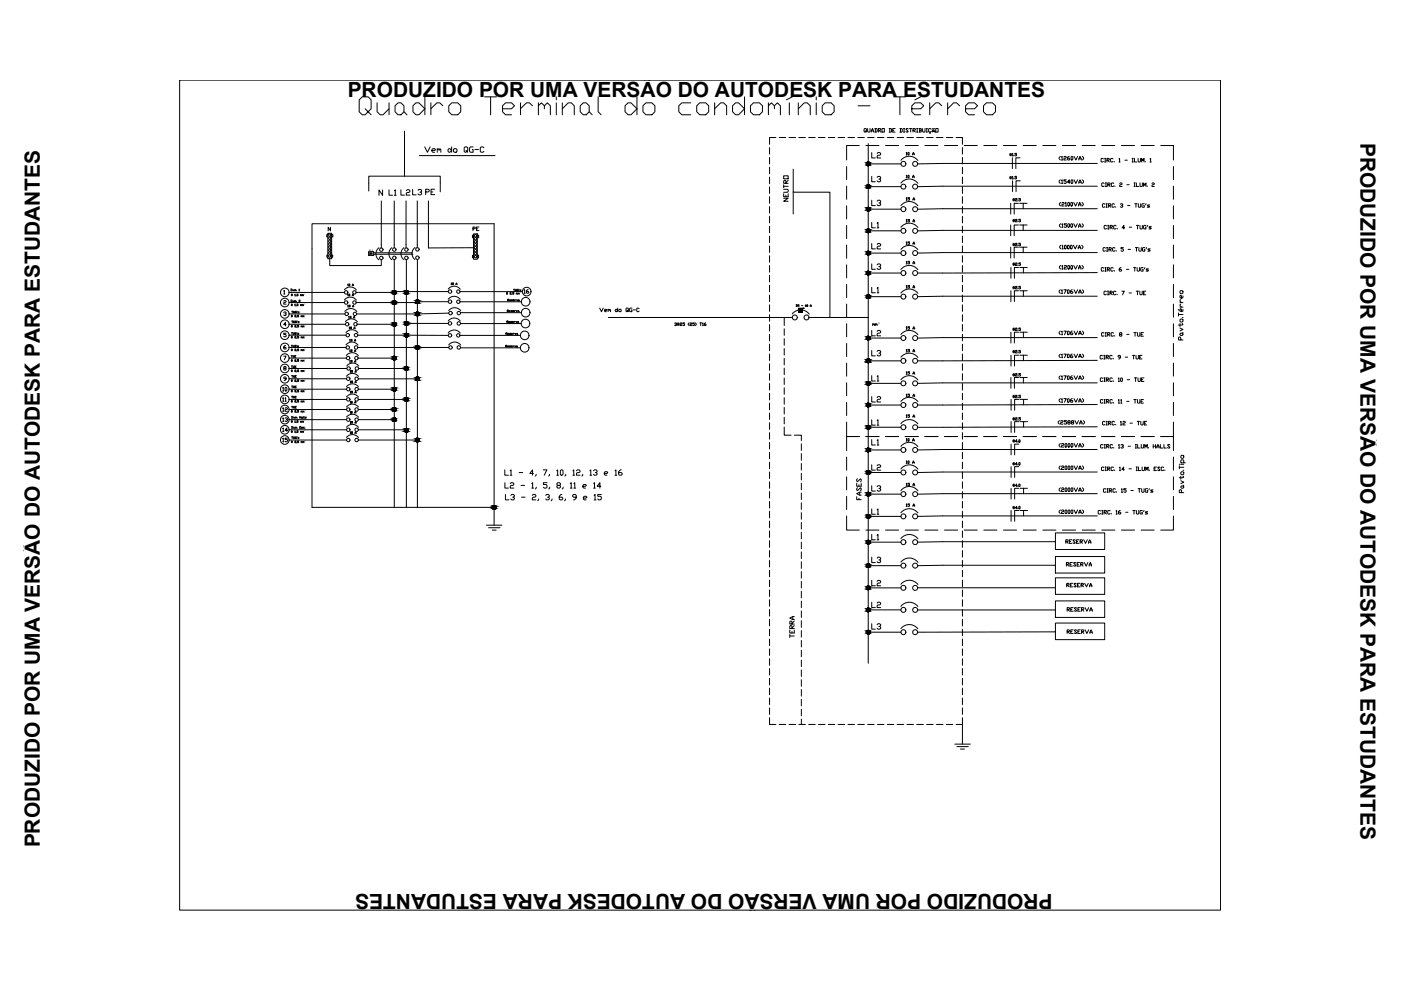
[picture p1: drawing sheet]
<svg xmlns="http://www.w3.org/2000/svg" width="297mm" height="210mm" viewBox="0 0 297 210" stroke-linecap="round" stroke-linejoin="round" font-family="sans-serif">
<defs><g id="words">
<text font-size="7.1" x="74.8" y="25.4">Quadro Terminal do condomínio - Térreo</text>
<g font-size="4.4">
<text x="73.7" y="20.5">PRODUZIDO POR UMA VERSÃO DO AUTODESK PARA ESTUDANTES</text>
<text x="288.4" y="30.3" transform="rotate(90 288.4 30.3)">PRODUZIDO POR UMA VERSÃO DO AUTODESK PARA ESTUDANTES</text>
<text x="183.4" y="105.5">L3</text>
<text x="183.4" y="110.4">L1</text>
<text x="183.4" y="120.7">L3</text>
<text x="183.4" y="125.6">L2</text>
<text x="183.4" y="130.2">L2</text>
<text x="183.4" y="134.8">L3</text>
<text x="8.4" y="179.7" transform="rotate(-90 8.4 179.7)">PRODUZIDO POR UMA VERSÃO DO AUTODESK PARA ESTUDANTES</text>
<text x="223.1" y="189.5" transform="rotate(-180 223.1 189.5)">PRODUZIDO POR UMA VERSÃO DO AUTODESK PARA ESTUDANTES</text>
</g>
<g font-size="4">
<text x="183.4" y="34.6">L2</text>
<text x="183.4" y="39.9">L3</text>
<text x="81.1" y="42.7">L1</text>
<text x="83.6" y="42.7">L2</text>
<text x="88.9" y="42.3">PE</text>
<text x="183.4" y="44.8">L3</text>
<text x="183.4" y="49.4">L1</text>
<text x="183.4" y="54">L2</text>
<text x="183.4" y="58.2">L3</text>
<text x="183.4" y="63.1">L1</text>
<text x="183.4" y="76.6">L3</text>
<text x="183.4" y="72.3">L2</text>
<text x="183.4" y="81.8">L1</text>
<text x="183.4" y="86.4">L2</text>
<text x="183.4" y="91.4">L1</text>
<text x="183.4" y="95.6">L1</text>
<text x="183.4" y="100.9">L2</text>
<text x="183.4" y="115.7">L1</text>
</g>
<g font-size="3.5">
<text x="99.1" y="50.1">PE</text>
<text x="109.7" y="63.5">16</text>
<text x="58.6" y="84">10</text>
<text x="58.6" y="88.5">12</text>
<text x="58.6" y="90.7">13</text>
<text x="58.6" y="92.8">14</text>
</g>
<g font-size="3.1">
<text x="77.3" y="55">DR</text>
<text x="141.8" y="70.2">3#25 (25) T16 mm²</text>
</g>
<text font-size=".9" x="186.2" y="69">²</text>
<g font-size=".6">
<text x="64.5" y="62.7">²</text>
<text x="64.5" y="64.8">²</text>
<text x="110.2" y="62.4">²</text>
<text x="64.6" y="67.2">²</text>
<text x="64.6" y="69.4">²</text>
<text x="64.6" y="71.7">²</text>
<text x="64.6" y="74.4">²</text>
<text x="64.6" y="76.6">²</text>
<text x="64.6" y="78.8">²</text>
<text x="64.6" y="80.9">²</text>
<text x="64.6" y="83.1">²</text>
<text x="64.5" y="89.6">²</text>
<text x="64.6" y="85.3">²</text>
<text x="64.6" y="87.4">²</text>
<text x="64.5" y="91.7">²</text>
<text x="64.6" y="93.9">²</text>
</g>
<text font-size=".5" x="78.2" y="53.2">40 A</text>
</g></defs>
<!-- layer: Unifilar -->
<g fill="none" stroke="#000" stroke-width=".21">
<path d="M38.1 17h220.7v176h-220.7zM85.8 27.8v9.6M88.9 33h16.1M90.1 31.2l.5 1.1 .6-1.1M91.6 31.9h.5l.2-.2-.2-.2h-.3l-.2 .2v.4l.2 .2h.3M92.7 31.7l.2-.2 .2 .4M92.7 31.5v.8M93.1 31.7l.2-.2 .2 .2v.6M93.3 38.7v-1.3h-15.1v3.1M95 31.7l.4-.2 .4 .4-.6 .4-.2-.2zM95.8 31.2v1.1M96.1 31.7l.2-.2h.4l.2 .2v.4l-.2 .2h-.4l-.2-.2z"/>
<path d="M98.8 31.9l.2 .2-.4 .2-.2-.2v-.8l.2-.1h.4l.2 .1v.6l-.2 .2 .2 .2M100.3 31.2h-.6l-.1 .1v.8l.1 .2h.6v-.6h-.2M100.7 31.7h.7M102.6 31.3l-.2-.1h-.4l-.2 .1v.8l.2 .2h.4l.2-.2M163.2 31.3v1.4M163.2 33.4v1.4M163.2 35.5v1.4M163.2 37.5v1.4M163.2 39.6v1.4M164.5 29.2h-1.3v1.4M165.2 29.2h1.4M166.2 37.3h.9v.6h-.9z"/>
<path d="M166.2 39.5h.9M166.2 39.2v.6M166.6 38.9v-.5l-.3-.2-.1 .2v.5h.9M167.1 38.2l-.5 .5M167.3 29.2h1.4M168.2 35.9v4.8h7.8v26.6M169.4 29.2h1.4M171.4 29.2h1.4M173.5 29.2h1.4M175.6 29.2h1.4M177.7 29.2h1.4M179.5 35.3v2.8"/>
<path d="M179.5 39.5v2.8M179.8 29.2h1.4M181.9 29.2h1.4M182.2 30.9h-2.7v3M183.4 27.8l.2 .1-.2 .1-.2-.1 .1-.6 .4 .1-.1 .5 .1 .1M184 27.3l.1 .7 .4-.1v-.6M184 29.2h1.3M184.1 30.5v110.1M184.1 34.7h6.9M184.1 39.6h6.9M184.7 28l.3-.7 .2 .7M185.5 27.3l.5 .1v.5l-.5 .1"/>
<path d="M185.6 27.3v.7M186 29.2h1.4M186.2 27.6h.4l.1-.2-.5-.1v.7M186.4 27.6l.3 .4M187 27.3h.5v.7h-.5zM187.7 30.9h2.8M188.1 29.2h1.4M188.5 27.3l.5 .1v.5l-.5 .1M188.6 27.3v.7M189.8 27.3h-.5v.7h.5M190.2 29.2h1.4M190.8 27.3l.5 .1v.5l-.5 .1"/>
<path d="M190.9 27.3v.7M191 34a2.28 2.28 0 0 1 3.6 0M191 38.8a2.28 2.28 0 0 1 3.6 .1M191.6 28h.2M191.7 27.3v.7M191.9 30.9h2.8M192.1 32.4l.1-.1v.5M192.1 37.2l.1-.1v.6M192.1 32.8h.2M192.1 37.7h.2M192.3 29.2h1.4M192.5 32.4h.3l-.1 .4-.2-.1z"/>
<path d="M192.5 37.2h.3l-.1 .5-.2-.1zM192.6 27.4l-.4-.1-.1 .1 .5 .5-.2 .1-.3-.1M193.1 27.3v.7M193.5 32.8l.2-.5 .1 .5M193.5 37.7l.2-.6 .1 .6M193.5 32.7h.3M193.5 37.5h.3M193.6 27.6h.4l.1-.2-.5-.1v.7M193.7 27.6l.4 .4M194.3 28h.3M194.4 29.2h1.4M194.5 27.3v.7"/>
<path d="M195 27.6h.2l.2 .3-.6 .1M195 27.3v.7M195.6 27.3l.1 .7 .4-.1v-.6M196.1 30.9h2.8M196.4 28h.2M196.5 29.2h1.4M196.5 27.3v.7M197.1 28l.2 .1-.2 .2M197.4 27.4l-.1-.1-.4 .1 .1 .6 .4-.1M197.6 28v-.2l.3-.3 .2 .3v.2M197.6 27.9h.5M198.4 27.3h.5v.7h-.5z"/>
<path d="M198.5 29.2h1.4M200.3 30.9h2.7M200.6 29.2h1.4M202.7 29.2h1.4v1.4M204.1 31.3v1.4M204.1 33.4v1.4M204.1 35.5v1.4M204.1 37.5v1.4M204.1 39.6v1.4M204.4 30.9h2.8M208.6 30.9h2.8M212.8 30.9h2.7"/>
<path d="M214.1 32.9h.3M214.1 32.7h.3M214.1 37.8h.3M214.1 37.6h.3M214.2 32.5v.5M214.2 37.4v.5M214.4 32.5v.5M214.4 37.4v.5M214.6 32.6l.1-.1v.5M214.6 37.5l.1-.1v.5M214.6 33h.2M214.6 37.9h.2"/>
<path d="M214.6 33.5v2.3M214.7 38.3v2.3M215 33h.1M215 37.8v.1M215.5 32.5h-.3v.2l.3 .1-.1 .2h-.2M215.5 37.4h-.3v.2l.3 .1-.1 .2-.2-.1M216.3 33.5h-.9v2.3M216.3 38.3h-.9v2.3M216.9 30.9h2.8M221.1 30.9h2.8M224.8 33.2l-.2 .2v.3l.2 .2M224.8 38.1l-.2 .3v.2l.2 .3"/>
<path d="M225.1 33.3l.1-.1v.7M225.1 38.3l.1-.2v.8M225.1 33.9h.2M225.1 38.9h.2M225.3 30.9h2.7M225.6 33.3l.1-.1 .4 .1-.2 .2-.3 .2v.2h.5M226.1 38.1h-.5v.3l.5 .1-.2 .4-.3-.1M226.7 33.2l-.4 .2v.4l.4 .1 .1-.1-.1-.3h-.4M226.8 38.6h-.5l.4-.5v.8M227.1 33.3l.1-.1 .3 .1-.2 .6-.2-.1zM227.1 38.3l.1-.2 .3 .2-.2 .6-.2-.1zM227.7 33.2l.4 .7 .4-.7"/>
<path d="M227.7 38.1l.4 .8 .4-.8M228.7 33.9l.3-.7 .2 .7M228.7 38.9l.3-.8 .2 .8M228.7 33.7h.5M228.7 38.6h.5M229.4 30.9h2.8M229.5 33.2l.2 .2v.3l-.2 .2M229.5 38.1l.2 .3v.2l-.2 .3M232.6 34.7h-38.1M232.6 39.5l-38.1 .1M233.6 30.9h2.8M233.9 33.7l-.1-.1-.4 .1 .2 .6 .3-.1"/>
<path d="M234.1 38.9l-.1-.1-.4 .1v.5l.1 .1 .4-.1M234.2 33.6h.2M234.2 34.3h.2M234.3 33.6v.7M234.4 38.8h.2M234.4 39.5h.2M234.5 38.8v.7M234.7 34h.4l.1-.3-.5-.1v.7M234.8 34l.4 .3M234.9 39.2h.3l.2-.3-.5-.1v.7M235 39.2l.4 .3M236 33.7l-.2-.1-.3 .1v.5l.1 .1 .4-.1"/>
<path d="M236.1 38.9l-.1-.1-.4 .1v.5l.2 .1 .3-.1M236.2 34.2v.1M236.4 39.4v.1M237.2 33.7l.2-.1v.7M237.2 34.3h.3M237.4 38.9l.1-.1 .4 .1-.1 .3-.4 .1v.2h.5M237.8 30.9h2.7M238.5 34h.5M238.9 39.2h.5M240 33.6h.3M240 34.3h.3M240.2 33.6v.7"/>
<path d="M240.4 38.8h.3M240.4 39.5h.3M240.5 33.6v.7h.5M240.6 38.8v.7M240.9 38.8v.7h.5M241.3 33.6l.1 .7 .4-.1v-.6M241.7 38.8l.1 .7 .4-.1v-.6M241.9 30.9h2.8M242 34.3v-.7l.3 .5 .3-.5v.7M242.5 39.5v-.7l.2 .5 .3-.5v.7M242.8 34.2v.1M243.2 39.4v.1"/>
<path d="M243.8 33.7l.2-.1v.7M243.8 34.3h.3M244.2 38.9l.2-.1 .3 .1-.1 .3-.4 .1v.2h.5M246.1 30.9h2.7v3M248.8 35.3v2.8M248.8 39.5v2.8M66.2 47.4h38.6v60.2h-38.6zM69.5 49.5h.8v5.3h-.8zM69.5 54.1h-.2v.4h.2M69.5 49.7h-.2v.5h.2M69.9 54.8v1.5h10.9v-1.2M70.1 48.2v.7l-.5-.7v.7"/>
<path d="M70.3 54.1h.2v.5h-.2M70.3 49.8h.3v.4h-.3M79.2 53.6h8.2M79.2 53.9h8.2M80.8 42.6v10M83.1 52.5a1.61 1.61 0 0 0 0 2.6M83.6 42.6v9.9M83.6 55v52.6M85.7 52.5a1.61 1.61 0 0 0-.1 2.6M86.1 42.6v10M86.2 55.1v52.5M87.4 53.9h.1"/>
<path d="M88 52.5a1.61 1.61 0 0 0 0 2.5M88.5 42.6v9.9M88.5 55v52.6M90.8 42.6v10l9.7-.1M96.2 60h-.3l.3 .2-.1 .2-.2-.1M100.4 49.6h.8v5.4h-.8zM100.4 54.1h-.2v.5h.2M101.2 54.1h.3v.6h-.3M163.2 41.7v1.4M163.2 43.8v1.4M163.2 45.9v1.4M163.2 48v1.4"/>
<path d="M163.2 50.1v1.3M163.2 52.1v1.4M163.2 54.2v1.4M163.2 56.3v1.4M163.2 58.4v1.4M166.2 42h.9l-.9 .7h.9M166.2 41.1v.6h.9v-.6M166.2 40.1h.7l.2 .2-.2 .5h-.7M166.6 41.4v.3M168.2 40.7v4.7M179.5 43.6v2.8M179.5 47.8v2.8"/>
<path d="M179.5 52v2.8M179.5 56.1v2.8M184.1 44.3h6.9M184.1 48.9h6.9M184.1 53.7h6.9M184.1 57.9h6.9M191 43.6a2.28 2.28 0 0 1 3.6 0M191 48.2a2.28 2.28 0 0 1 3.6 0M191 52.9a2.28 2.28 0 0 1 3.6 0M191 57.1a2.28 2.28 0 0 1 3.6 .1M192.1 42l.1-.1v.5M192.1 46.6l.1-.1v.6"/>
<path d="M192.1 51.4l.1-.1v.5M192.1 55.5l.1-.1v.5M192.1 42.4h.2M192.1 47.1h.2M192.1 51.8h.2M192.1 55.9h.2M192.8 41.9h-.3v.2l.3 .1v.2l-.3-.1M192.8 46.5h-.3v.2l.3 .1v.3l-.3-.1M192.8 51.3h-.3v.1l.3 .1v.3l-.3-.1M192.8 55.4h-.3v.2l.3 .1v.2h-.3M193.6 42.4l.1-.5 .2 .5M193.6 47.1l.1-.6 .2 .6"/>
<path d="M193.6 51.8l.1-.5 .2 .5M193.6 55.9l.1-.5 .2 .5M193.6 42.3h.3M193.6 46.9h.3M193.6 51.6h.3M193.6 55.8h.3M204.1 41.7v1.4M204.1 43.8v1.4M204.1 45.9v1.4M204.1 48v1.4M204.1 50.1v1.3M204.1 52.1v1.4"/>
<path d="M204.1 54.2v1.4M204.1 56.3v1.4M204.1 58.4v1.4M214.3 43.1v2.3M214.3 47.7v2.3M214.3 52.4v2.3M214.3 56.7v2.3M214.7 42.4h.4M214.7 42.3h.4M214.7 46.9h.4M214.7 46.7h.4M214.7 51.9h.4"/>
<path d="M214.7 51.8h.4M214.7 56.1h.4M214.7 55.9h.4M214.8 42.1v.5M214.8 46.5v.5M214.8 51.6v.5M214.8 55.7v.6M215 42.1v.5M215 46.5v.5M215 51.6v.5M215 55.7v.6M215.3 42.2h.3l-.3 .2v.2h.3"/>
<path d="M215.3 46.6h.3l-.3 .3v.1h.3M215.3 51.7h.3l-.3 .2v.2h.3M215.3 55.8h.3l-.3 .3v.2h.3M215.8 42.5v.1M215.8 47h.1M215.8 52v.1M215.8 56.2v.1M215.9 43.1h-.9v2.3M215.9 47.7h-.9v2.3M215.9 52.4h-.9v2.3M216 56.7h-.9v2.3M216.2 43.1h.7"/>
<path d="M216.2 47.7h.7M216.2 52.4h.7M216.2 56.7h.8M216.4 42.1h-.4v.2h.4l-.1 .3-.3-.1M216.4 46.5h-.4v.2l.4 .1-.1 .2h-.3M216.4 51.6h-.4v.2l.4 .1-.1 .2-.3-.1M216.4 55.7h-.4v.2l.4 .1v.2h-.4M217.8 43.1h-.9v1.2M217.8 47.7h-.9v1.1M217.8 52.4h-.9v1.2M217.8 56.7h-.8v1.2M224.9 42.9l-.3 .3v.2l.3 .3"/>
<path d="M224.9 47.4l-.3 .3v.2l.3 .3M224.9 56.3l-.3 .2v.3l.3 .2M224.9 52l-.2 .3v.2l.2 .3M225.1 43l.2-.1 .3 .1-.1 .3-.4 .1v.3h.5M225.1 47.6l.2-.2v.8M225.1 56.4l.2-.1v.7M225.1 48.2h.3M225.1 57h.3M225.2 52.1l.1-.1v.8M225.2 52.8h.2M225.6 56.4l.1-.1 .4 .1-.1 .3-.4 .1v.2h.5M225.7 52.1l.1-.1 .3 .1-.2 .7-.2-.2z"/>
<path d="M225.9 43l.1-.1v.8M225.9 43.7h.2M226.1 47.4h-.5v.3l.5 .1-.1 .4-.4-.1M226.3 52.1l.1-.1 .3 .1-.1 .7-.3-.2zM226.4 47.6l.1-.2 .3 .2-.2 .6-.2-.1zM226.4 56.4l.1-.1 .3 .1-.2 .6-.2-.1zM226.5 42.9l.3 .1-.2 .7-.2-.1zM227 52.1l.1-.1 .2 .1-.1 .7-.2-.2zM227 47.6l.1-.2 .3 .2-.1 .6-.3-.1zM227 56.4l.1-.1 .3 .1-.1 .6-.3-.1zM227.1 42.9l.3 .1-.1 .7-.3-.1zM227.6 52l.4 .8 .4-.8"/>
<path d="M227.7 42.9l.3 .8 .4-.8M227.7 47.4l.3 .8 .4-.8M227.7 56.3l.3 .7 .4-.7M228.6 52.8l.3-.8 .2 .8M228.6 52.5h.5M228.7 43.7l.2-.8 .3 .8M228.7 48.2l.2-.8 .3 .8M228.7 57l.2-.7 .3 .7M228.7 43.4h.5M228.7 47.9h.5M228.7 56.8h.5M229.4 52l.2 .3v.2l-.2 .3"/>
<path d="M229.4 42.9l.3 .3v.2l-.3 .3M229.4 47.4l.3 .3v.2l-.3 .3M229.4 56.3l.3 .2v.3l-.3 .2M232.6 57.8l-38.1 .1M232.6 44.3l-38.1 .1M232.6 48.8l-38.1 .2M232.6 53.6l-38.1 .1M234 56.9l-.1-.2-.4 .2 .1 .6 .4-.1M234.2 43.3l-.1-.1-.4 .1 .2 .6 .3-.1M234.3 56.7h.2M234.3 57.5h.2M234.4 52.6l-.2-.1-.3 .1v.5l.1 .2 .4-.2"/>
<path d="M234.4 56.7v.8M234.5 43.2h.3M234.5 43.9h.3M234.6 47.9l-.1-.1-.4 .1v.5l.1 .1 .4-.1M234.6 52.5h.3M234.6 53.3h.3M234.6 43.2v.7M234.7 52.5v.8M234.8 57.1h.3l.2-.2-.5-.2v.8M234.9 47.8h.2M234.9 48.5h.2M234.9 57.1l.4 .4"/>
<path d="M235 47.8v.7M235 43.6h.4l.1-.3-.5-.1v.7M235.1 52.9h.4l.1-.3-.5-.1v.8M235.1 43.6l.4 .3M235.3 52.9l.3 .4M235.4 48.2h.3l.2-.3-.5-.1v.7M235.5 48.2l.4 .3M236 56.9l-.1-.2-.4 .2 .1 .6 .4-.1M236.3 43.3l-.1-.1-.4 .1 .1 .6 .4-.1M236.3 57.4v.1M236.4 52.6l-.1-.1-.4 .1 .1 .7 .4-.2M236.5 43.8v.1"/>
<path d="M236.6 47.9l-.1-.1-.4 .1v.5l.1 .1 .4-.1M236.7 53.1v.2M236.9 48.4v.1M237.5 43.3l.4-.1 .1 .2-.2 .2M237.7 56.7l-.4 .3v.4l.4 .1 .1-.3-.5-.1M237.9 43.6l.1 .1-.1 .2-.4-.1M238.2 52.5h-.5v.3l.5 .1-.2 .4-.3-.2M238.4 48.3h-.5l.4-.5v.7M238.8 57.1h.5M239.1 43.6h.5M239.2 52.9h.5M239.4 48.2h.5"/>
<path d="M240.3 56.7h.5M240.6 43.2h.5M240.6 56.7v.8M240.7 52.5h.5M240.8 43.2v.7M240.9 47.8h.5M241 52.5v.8M241.1 56.7l.1 .8 .4-.1v-.7M241.2 47.8v.7M241.3 43.2l.2 .7 .3-.1v-.6M241.5 52.5l.1 .8 .4-.2v-.6M241.7 47.8l.1 .7 .4-.1v-.6"/>
<path d="M242.4 56.7l-.5 .2 .1 .6h.4v-.4h-.2M242.6 43.2l-.5 .1v.5l.5 .1v-.3h-.1M242.7 52.5l-.5 .1 .2 .7h.3v-.4h-.1M242.7 56.7l-.1 .3M243 47.8l-.5 .1v.5l.5 .1v-.3h-.2M243 43.2l-.1 .2M243.1 52.5l-.1 .3M243.3 47.8l-.1 .2M243.5 57l-.5 .1 .5 .3-.5 .1M243.8 43.4h-.4l-.2 .2 .2 .1 .4 .1-.6 .1M243.9 52.8h-.4l-.1 .1 .1 .1 .4 .1-.5 .2M244.1 48l-.5 .2 .5 .2-.5 .1"/>
<path d="M248.8 43.6v2.8M248.8 47.8v2.8M248.8 52v2.8M248.8 56.1v2.8M60.2 61.7l.1-.1v.7M60.2 63.9l.1-.2 .4 .2-.2 .2-.3 .1v.3h.5M60.2 66.3l.1-.2 .4 .2-.3 .2M60.2 75.5h.5l-.4 .8M60.2 62.3h.2M60.3 78.1l-.1-.1 .1-.3 .4 .1-.2 .3-.3 .1 .1 .3 .4-.2-.2-.2M60.5 66.5l.2 .1-.2 .3-.3-.1M60.5 73.3l-.3 .2v.4l.1 .1 .4-.1-.2-.3h-.3"/>
<path d="M60.7 68.8h-.5l.3-.5v.8M60.7 70.6h-.5v.3l.5 .1-.2 .4-.3-.1M61.3 64.1h11.7M61.3 62h11.7M61.3 66.6h11.8M61.3 68.8h11.9M61.3 71.1h12M61.3 73.7h12.1M61.3 75.9h12.1M61.3 78.1h12.2M61.7 64h.1M61.7 61.3h.1"/>
<path d="M61.7 61.7h.1M61.7 63.6h.1M61.7 61.3v.4M61.7 63.6v.4M61.7 75.4h.3M61.7 76.5h.3M61.7 71.6h.3M61.7 62.5h.3M61.7 62.6h.3M61.7 64.7h.3M61.7 64.6h.3M61.7 67.1h.3"/>
<path d="M61.7 66.9h.3M61.7 69.2h.3M61.7 69.1h.3M61.7 71.4h.3M61.7 74.2h.3M61.7 74.1h.3M61.7 76.4h.3M61.7 78.7h.3M61.7 78.6h.3M61.8 73.2h.2M61.8 77.6h.2M61.8 70.5h.2"/>
<path d="M61.8 62.3v.4M61.8 64.4v.4M61.8 66.8v.4M61.8 69v.4M61.8 71.3v.4M61.8 74v.4M61.8 76.2v.4M61.8 78.4v.4M61.8 79.6h.3M61.8 66h.3M61.8 68.1h.3M61.9 75.4v.4"/>
<path d="M61.9 73.2v.4M61.9 77.6v.4M61.9 70.5v.4M61.9 61.3l.1 .4M61.9 63.6l.1 .4M61.9 62.3v.4M61.9 64.4v.4M61.9 66.8v.4M61.9 69v.4M61.9 71.3v.4M61.9 74v.4M61.9 76.2v.4"/>
<path d="M61.9 78.4v.4M62 79.6v.4M62 66v.4M62 68.1v.3M62.1 61.4l.1 .3 .2-.2M62.1 75.4l.1 .4 .2-.1v-.3M62.1 63.7l.1 .3 .2-.1M62.1 73.2l.1 .4 .2-.1v-.3M62.2 77.6v.4l.2-.1v-.3M62.2 70.5v.4l.2-.1v-.3M62.2 79.6l.1 .4h.2v-.4M62.2 66l.1 .4 .2-.1v-.3"/>
<path d="M62.2 68.1l.1 .3h.2v-.3M62.4 61.4v.3M62.4 63.7v.3M62.5 61.5h.1M62.5 63.8l.1 .1M62.5 61.4v.3M62.5 63.7v.3M62.5 75.6h.1M62.5 62.4l.1 .3M62.5 64.5l.1 .3M62.5 66.9h.3l-.3 .2v.1h.3M62.5 69h.3l-.3 .2v.2h.3"/>
<path d="M62.5 71.4h.3l-.3 .2v.1h.3M62.5 74.1h.3l-.3 .1v.2h.3M62.5 76.3h.3l-.3 .2v.1h.3M62.5 78.5h.3l-.3 .2v.1h.3M62.5 62.7h.1M62.5 64.8h.1M62.5 77.8h.2M62.6 79.8h.1M62.6 61.5l.1 .2M62.6 63.8l.1 .2M62.7 75.4h-.2v.4h.2M62.8 73.2l-.3 .1v.2l.3 .1-.1-.2"/>
<path d="M62.8 70.5l-.3 .1 .1 .3h.2l-.1-.2M62.8 77.6h-.3v.4h.3M62.8 62.7v.1M62.8 64.8v.1M62.8 79.6h-.2v.4M62.9 66l-.3 .1v.2l.3 .1-.1-.2M62.9 68.1h-.3v.3h.3l-.1-.2M62.9 61.6v.1M62.9 63.9v.1M62.9 67.1v.2M62.9 69.3v.1M62.9 71.6v.1"/>
<path d="M62.9 74.3v.1M62.9 76.6v.1M62.9 78.7v.2M63 73.2l-.1 .1M63 70.5l-.1 .2M63 66v.1M63 68.1v.1M63.2 62.3h-.3l.3 .2-.1 .2h-.2M63.2 64.4h-.3l.3 .2-.1 .2h-.2M63.3 73.3l-.2 .1 .2 .1-.2 .1M63.3 66.8h-.2l.2 .2v.2l-.2-.1M63.3 69h-.2l.2 .2v.2l-.2-.1"/>
<path d="M63.3 71.3h-.2l.2 .2v.2l-.2-.1M63.3 74h-.2l.2 .2v.2l-.2-.1M63.3 76.2h-.2l.2 .2v.2h-.2M63.3 78.4h-.2l.2 .2v.2l-.2-.1M63.4 70.7h-.3l.3 .1-.3 .1M63.4 61.3v.4M63.4 63.7h.2l-.2 .2v.1h.2M63.4 61.7h.1M63.4 66.1l-.2 .1 .2 .2h-.2M63.4 68.2h-.2l.2 .2h-.2M63.7 62.5l.1 .1M63.7 64.6l.1 .1"/>
<path d="M63.7 62.5v.2M63.7 64.6v.2M63.8 62.5l.2 .2M63.8 64.6l.2 .2M63.8 67l.2 .1M63.8 69.2h.2M63.8 71.5l.2 .1M63.8 74.2h.2M63.8 76.4l.2 .1M63.8 78.6l.2 .1M63.8 66.9v.3M63.8 69.1v.3"/>
<path d="M63.8 71.4v.3M63.8 74.1v.3M63.8 76.4v.2M63.8 78.6v.2M64 67l.1 .2M64 69.2l.1 .2M64 71.5l.1 .2M64 74.2l.1 .2M64 76.4l.1 .2M64 78.6l.1 .2M64.1 62.5l.1 .1M64.1 64.6l.1 .1"/>
<path d="M64.1 62.5v.2M64.1 64.6v.2M64.2 62.5l.1 .2M64.2 64.6l.1 .2M64.2 67l.1 .1M64.2 69.2h.1M64.2 71.5l.1 .1M64.2 74.2h.1M64.2 76.4l.1 .1M64.2 78.6l.1 .1M64.2 66.9v.3M64.2 69.1v.3"/>
<path d="M64.2 71.4v.3M64.2 74.1v.3M64.2 76.4v.2M64.2 78.6v.2M64.3 67l.2 .2M64.3 69.2l.2 .2M64.3 71.5l.2 .2M64.3 74.2l.2 .2M64.3 76.4l.2 .2M64.3 78.6l.2 .2M73 63.6a1.61 1.61 0 0 1 2.6 0M73 61.5a1.61 1.61 0 0 1 2.6 0"/>
<path d="M73.1 66a1.61 1.61 0 0 1 2.6 .1M73.2 68.2a1.61 1.61 0 0 1 2.6 0M73.3 70.5a1.61 1.61 0 0 1 2.6 .1M73.4 73.1a1.61 1.61 0 0 1 2.5 .1M73.4 75.4a1.61 1.61 0 0 1 2.6 0M73.5 79.8a1.61 1.61 0 0 1 2.5 0M73.5 77.6a1.61 1.61 0 0 1 2.6 0M73.7 60.3l.1 .3M73.7 62.4l.1 .3M73.7 64.8l.1 .3M73.7 62.7h.2M73.7 60.6h.2"/>
<path d="M73.7 65.1h.2M73.9 67.1l.1 .4M73.9 67.5h.2M74 60.3h.2l-.1 .3zM74 69.4l.1 .3M74 69.7h.2M74.1 62.3l.1 .1-.1 .3h-.1zM74.2 72v.3M74.2 74.2v.3M74.2 72.3h.1M74.2 74.5h.1M74.2 76.5v.3"/>
<path d="M74.2 76.8h.1M74.2 64.7h-.2l.2 .2v.2l-.2-.1M74.2 78.6l.1 .3M74.2 78.9h.2M74.5 67.1h-.3l.3 .2-.1 .2-.2-.1M74.5 69.3h-.2l.2 .2v.2l-.2-.1M74.7 71.9h-.3l.3 .2-.1 .2h-.2M74.7 74.2h-.3l.3 .2-.1 .1h-.2M74.7 76.4h-.3l.3 .2-.1 .2-.2-.1M74.7 60.6l.1-.4 .1 .4M74.7 62.7l.1-.4 .1 .4M74.7 62.6h.2"/>
<path d="M74.7 60.5h.2M74.8 65.1l.1-.4 .1 .4M74.8 78.6h-.3l.3 .2-.1 .1h-.2M74.8 65h.2M75 67.5l.1-.4 .1 .4M75 67.3h.2M75 69.7l.2-.4 .1 .4M75 69.6h.3M75.2 72.3l.1-.4 .1 .4M75.2 72.2h.2M75.2 74.5l.1-.3 .1 .3M75.2 74.4h.2"/>
<path d="M75.2 76.8l.1-.4 .1 .4M75.2 76.7h.2M75.3 78.9l.1-.3 .1 .3M75.3 78.8h.2M75.5 64.1h13M75.5 62h8.1M75.7 68.8h7.9M75.8 71.1h19.2M75.9 73.7h19.2M75.9 75.9h7.7M76 78.1h10.2M83.6 61.8h11.4"/>
<path d="M86.2 68.6h8.8M88.5 64h6.5M95 63.4a1.61 1.61 0 0 1 2.6 .1M95 70.6a1.61 1.61 0 0 1 2.6 0M95 61.3a1.61 1.61 0 0 1 2.6 0M95 68a1.61 1.61 0 0 1 2.6 .1M95.1 65.8a1.61 1.61 0 0 1 2.6 .1M95.1 73.1a1.61 1.61 0 0 1 2.6 .1M95.1 66.4l-6.6 .2h-12.9M95.6 60l.1 .4M95.6 60.4h.2M96.7 60.4l.1-.4 .1 .4"/>
<path d="M96.7 60.2h.2M97.5 71.1h12.8M97.5 64h13M97.5 61.8h13.2M97.6 73.7h12.7M97.6 68.6h12.9M97.6 66.3h12.9M107.2 73.4l.3-.1-.3-.1v.4M107.3 70.7l.2-.1-.2-.1v.4M107.3 73.4l.2 .2M107.3 70.7l.2 .2M107.4 62.1h.2"/>
<path d="M107.4 62.3h.2M107.4 62v.4M107.5 68.2l.2-.1-.2-.1v.4M107.5 68.2l.2 .2M107.5 65.9l.3-.1-.3-.1v.4M107.6 62v.4M107.6 73.5l.2-.2-.2 .1 .2 .2M107.6 65.9l.2 .2M107.6 63.6l.3-.1-.3-.1v.4M107.6 70.8l.2-.1h-.2l.2 .2M107.7 63.6l.2 .2M107.9 68.3l.1-.2-.1 .1 .1 .2"/>
<path d="M107.9 66l.2-.2-.2 .1 .2 .2M108 63.7l.2-.2-.2 .1 .2 .2M108.1 62.1h.3l-.3 .2v.1h.3M108.2 73.3h-.2l.2 .2-.2 .1M108.3 70.7h-.3l.3 .2h-.3M108.4 73.5l.1-.2-.1 .1 .1 .2M108.4 70.8l.2-.1h-.2l.2 .2M108.5 68.1h-.2l.2 .2-.3 .1M108.6 65.8h-.2l.2 .2-.3 .1M108.6 68.3l.2-.2-.2 .1 .2 .2M108.6 63.5l-.2 .1 .2 .1-.2 .1M108.7 66l.2-.2-.2 .1 .2 .2"/>
<path d="M108.7 73.3v.3M108.8 70.7v.2M109 73.4l-.3 .1M109 68.1v.3M109 70.7l-.2 .1M109.1 65.8v.3M109.1 73.3l.1 .3 .2-.3M109.2 70.7l.1 .2 .1-.2M109.2 68.2l-.2 .1M109.3 65.9l-.2 .1M109.4 68.1l.1 .3 .1-.3M109.4 65.8l.2 .3 .1-.3"/>
<path d="M109.5 73.4h.2l-.1 .2zM109.5 70.7h.2v.2zM109.7 73.5l.1 .1M109.7 70.9h.1M109.7 68.2h.2v.2zM109.8 65.9l.2-.1v.2l-.1 .1zM109.9 68.3l.1 .1M110 66l.1 .1M127.1 65.3l.4 .8 .4-.8M128.2 65.8h.3l.2-.1-.2-.1-.3 .1v.3l.3 .1M128.9 65.7l.1-.1 .2 .2M128.9 65.6v.5"/>
<path d="M129 67.3h39M129.2 65.7l.1-.1 .1 .1v.4M130.4 65.7l.3-.1 .3 .2-.4 .3zM131 65.3v.8M131.2 65.7l.4-.1 .1 .4-.4 .1zM133 65.8l.1 .2-.1 .1-.3-.1 .1-.7 .4 .2-.1 .5 .1 .1M134 65.3l-.5 .2 .1 .6h.4v-.4h-.1M134.2 65.7h.6M135.5 65.5l-.1-.2-.4 .2 .1 .6 .4-.1M163.2 60.5v1.4M163.2 62.6v1.3M163.2 64.6v1.4"/>
<path d="M163.2 70.9v1.4M163.2 73v1.4M163.2 75.1v1.3M163.2 77.1v1.4M163.2 79.2v1.4M166.3 71.8v1.4M166.3 73.9v1.4M166.3 76v1.4M166.3 78.1v1.3M168 66.6a2.28 2.28 0 0 1 3.6 0M168.8 64.6l.2 .1v.2l-.2 .1M168.9 64.6v.4"/>
<path d="M169.2 64.8l.2-.1-.2-.1v.4M169.2 64.8l.2 .2M169.9 64.8h.3M170.9 64.9h-.2l.2-.3v.4M171.1 64.7h.2l-.1 .3zM171.5 67.3h12.6M171.8 65l.1-.4 .1 .4M171.8 64.9h.2M179.5 60.3v2.8M179.5 64.5v2.8M179.5 68.6v2.8M179.5 72.8v2.8"/>
<path d="M179.5 77v2.8M184.1 62.9h6.9M184.1 71.7h6.9M184.1 76.5h6.9M191 62.1a2.28 2.28 0 0 1 3.6 .1M191 70.9a2.28 2.28 0 0 1 3.6 .1M191 75.7a2.28 2.28 0 0 1 3.6 .1M192.1 60.6l.1-.1v.6M192.1 69.4l.1-.1v.5M192.1 74.2l.1-.1v.5M192.1 78.9l.1-.1v.5M192.1 61.1h.2"/>
<path d="M192.1 69.8h.2M192.1 74.6h.2M192.1 79.3h.2M192.8 60.5h-.3v.2h.3v.3h-.3M192.8 69.3h-.3v.1l.3 .1v.2h-.3M192.8 74.1h-.3v.2h.3v.2h-.3M192.8 78.8h-.3v.2l.3 .1v.2h-.3M193.6 61.1l.1-.6 .2 .6M193.6 69.8l.1-.5 .2 .5M193.6 74.6l.1-.5 .2 .5M193.6 79.3l.1-.5 .2 .5M193.6 69.6h.3"/>
<path d="M193.6 74.4h.3M193.6 60.9h.3M193.6 79.2h.3M204.1 60.5v1.4M204.1 62.6v1.3M204.1 64.6v1.4M204.1 66.7v1.4M204.1 68.8v1.4M204.1 70.9v1.4M204.1 73v1.4M204.1 75.1v1.3M204.1 77.1v1.4"/>
<path d="M204.1 79.2v1.4M214.3 61.7v2.2M214.3 70.4v2.3M214.4 75.3v2.3M214.7 69.7h.4M214.7 61.1h.4M214.7 60.9h.4M214.7 74.6h.4M214.7 69.9h.4M214.7 74.5h.4M214.7 79.6h.4M214.7 79.4h.4"/>
<path d="M214.8 60.7v.5M214.8 69.5v.6M214.8 74.3v.5M214.8 79.2v.5M215 60.7v.5M215 69.5v.6M215 74.3v.5M215 79.2v.5M215.3 60.8h.3l-.3 .3v.1h.3M215.3 69.6h.3l-.3 .3v.2h.3M215.3 74.4h.3l-.3 .2v.2h.3M215.3 79.3h.3l-.3 .3v.1h.3"/>
<path d="M215.8 61.2h.1M215.8 70v.1M215.8 74.7v.1M215.8 79.6v.1M216 61.7h-.9v2.2M216 70.4h-.9v2.3M216 75.3h-.9v2.3M216.2 61.7h.8M216.2 70.4h.8M216.2 75.3h.8M216.4 60.7h-.4v.2l.4 .1-.1 .2h-.3M216.4 69.5h-.4v.2l.4 .1-.1 .3-.3-.1"/>
<path d="M216.4 74.3h-.4v.2h.3l.1 .2h-.4M216.4 79.2h-.4v.2l.4 .1-.1 .2-.3-.1M217.8 61.7h-.8v1.1M217.8 70.4h-.8v1.2M217.8 75.3h-.8v1.2M224.8 61.4l-.2 .3v.2l.2 .3M224.8 70.2l-.2 .3v.2l.2 .3M224.8 75.1l-.2 .2v.3l.2 .2M224.8 79.7l-.2 .2v.3l.2 .2M225.1 61.6l.1-.2v.8M225.1 70.3l.1-.1v.8M225.1 75.2l.1-.1v.7"/>
<path d="M225.1 79.8l.1-.1v.7M225.1 62.2h.2M225.1 71h.2M225.1 75.8h.2M225.6 61.4h.5l-.4 .8M225.6 70.2h.5l-.4 .8M225.6 75.1h.5l-.4 .7M225.6 79.7h.5l-.4 .7M226.3 61.6l.1-.2 .3 .2-.1 .6-.3-.1zM226.3 70.3l.1-.1 .3 .1-.1 .7-.3-.2zM226.3 75.2l.1-.1 .3 .1-.1 .6-.3-.1zM226.3 79.8l.1-.1 .3 .1-.1 .6-.3-.1z"/>
<path d="M227.3 61.4l-.3 .3v.4l.3 .1 .2-.1-.2-.3h-.3M227.3 70.2l-.3 .3v.3l.3 .2 .2-.2-.2-.2h-.3M227.3 75.1l-.3 .2v.4l.3 .1 .2-.1-.2-.2h-.3M227.3 79.7l-.3 .2v.4l.3 .1 .2-.1-.2-.2h-.3M227.7 61.4l.4 .8 .4-.8M227.7 70.2l.4 .8 .4-.8M227.7 75.1l.4 .7 .4-.7M227.7 79.7l.4 .7 .4-.7M228.7 62.2l.3-.8 .2 .8M228.7 71l.3-.8 .2 .8M228.7 75.8l.3-.7 .2 .7M228.7 75.6h.5"/>
<path d="M228.7 61.9h.5M228.7 70.7h.5M229.5 61.4l.2 .3v.2l-.2 .3M229.5 70.2l.2 .3v.2l-.2 .3M229.5 75.1l.2 .2v.3l-.2 .2M229.5 79.7l.2 .2v.3l-.2 .2M232.6 76.4l-38.1 .1M232.6 62.8l-38.1 .1M232.6 71.6l-38.1 .1M233.8 75.5l-.2-.2-.3 .2v.5l.1 .1 .4-.1M234 75.3h.3M234 76.1h.3"/>
<path d="M234.1 70.6l-.2-.1-.3 .1v.6l.1 .1 .4-.1M234.1 75.3v.8M234.3 70.5h.3M234.3 71.3h.3M234.4 70.5v.8M234.5 75.7h.4l.1-.2-.5-.2v.8M234.6 61.9l-.2-.2-.3 .2v.5l.1 .1 .4-.1M234.7 75.7l.3 .4M234.8 61.7h.3M234.8 62.5h.3M234.8 70.9h.4l.1-.3-.5-.1v.8M234.9 61.7v.8"/>
<path d="M234.9 70.9l.4 .4M235.3 62.1h.4l.1-.2-.5-.2v.8M235.5 62.1l.3 .4M235.8 75.5l-.1-.2-.4 .2 .1 .6 .4-.1M236 76v.1M236.1 70.6l-.1-.1-.4 .1 .1 .7 .4-.1M236.3 71.2v.1M236.6 61.9l-.1-.2-.4 .2v.5l.1 .1 .4-.1M236.9 62.4v.1M237.5 70.9l-.1-.1 .1-.3h.2l.2 .3-.4 .1-.1 .3 .3 .1 .2-.1-.2-.3M237.6 75.7h-.4l-.1-.2 .1-.2 .4 .2v.4l-.4 .2M237.9 61.7h.5l-.4 .8"/>
<path d="M238.6 75.7h.5M238.9 70.9h.5M239.4 62.1h.5M240.1 75.3h.5M240.3 75.3v.8M240.4 70.5h.5M240.7 70.5v.8M240.9 75.3l.1 .8 .4-.1v-.7M240.9 61.7h.5M241.2 70.5l.1 .8 .4-.1v-.7M241.2 61.7v.8M241.6 75.7h.3"/>
<path d="M241.7 61.7l.1 .8 .4-.1v-.7M241.9 70.9h.3M242.1 75.3h-.5v.8h.5M242.4 70.5h-.5v.8h.5M242.4 62.1h.3M242.9 61.7h-.5v.8h.5M248.8 60.3v2.8M248.8 64.5v2.8M248.8 68.6v2.8M248.8 72.8v2.8M248.8 77v2.8M249.9 66.4v.6"/>
<path d="M249.9 66.7h.9M249.9 65.6l.1 .3M250.2 70.8l.5-.2 .1 .4-.5 .1zM250.2 69.5l.6 .4-.6 .3M250.2 67.8l.5-.2 .1 .5-.5 .2zM250.2 61.8l.5-.2 .1 .5-.5 .2zM250.2 64.2h.6M250.2 65.1h.6M250.2 68.6v.6M250.3 72.1v-.5l-.3-.2-.1 .2v.5h.9M250.3 64.5l-.1 .3 .3 .3M250.3 63.5l-.1 .3 .3 .4"/>
<path d="M250.7 68.6l.1 .2-.1 .1h-.8M250.7 67.3h.1M250.8 65.6l-.1 .5h-.4l-.1-.5 .1-.2 .2 .2v.5M250.8 62.7l-.1 .5h-.4l-.1-.5 .1-.1 .2 .1v.5M250.8 70.5l-.1 .1M61.3 80.3h12.2M61.3 84.7h12.2M61.3 82.5h12.2M61.3 86.8h12.2M61.3 89h12.2M61.3 91.1h12.2M61.3 93.3h12.2"/>
<path d="M63 88.6v.1M63 90.8h.1M63 92.6v.1M63.2 89.2h-.3l.3 .2-.1 .2-.2-.1M63.2 91.3h-.3l.3 .2-.1 .2-.2-.1M63.3 80.5h-.2l.2 .2v.2l-.2-.1M63.3 82.7h-.2l.2 .2v.2l-.2-.1M63.3 84.9h-.2l.2 .2v.2l-.2-.1M63.3 87h-.2l.2 .2v.2l-.2-.1M63.3 93.5h-.2l.2 .2v.2l-.2-.1M63.4 92.7l-.2 .1 .2 .1-.2 .1M63.5 88.5h.3"/>
<path d="M63.5 88.3v.4M63.5 90.6h.2M63.7 89.4h.1M63.7 91.5l.1 .1M63.7 89.3v.3M63.7 91.5v.2M63.8 90.4h-.3v.4h.3M63.8 88.3v.4M63.8 80.7l.2 .1M63.8 82.9l.2 .1M63.8 85.1h.2M63.8 87.2l.2 .1"/>
<path d="M63.8 89.4l.2 .2M63.8 91.5l.2 .2M63.8 93.7h.2M63.8 80.6v.3M63.8 82.8v.3M63.8 85v.3M63.8 87.2v.2M63.8 93.6v.3M63.9 88.5l.1-.1 .1 .2-.1 .1zM64 80.7l.1 .2M64 82.9l.1 .2M64 85.1l.1 .2"/>
<path d="M64 87.2l.1 .2M64 93.7l.1 .2M64.1 89.4h.1M64.1 91.5l.1 .1M64.1 89.3v.3M64.1 91.5v.2M64.1 88.6l.1 .1M64.2 90.6h-.3l.3 .2h-.3M64.2 80.7l.1 .1M64.2 82.9l.1 .1M64.2 85.1h.1M64.2 87.2l.1 .1"/>
<path d="M64.2 89.4l.1 .2M64.2 91.5l.1 .2M64.2 93.7h.1M64.2 80.6v.3M64.2 82.8v.3M64.2 85v.3M64.2 87.2v.2M64.2 93.6v.3M64.3 88.3l.1 .4M64.3 80.7l.2 .2M64.3 82.9l.2 .2M64.3 85.1l.2 .2"/>
<path d="M64.3 87.2l.2 .2M64.3 93.7l.2 .2M64.5 88.3v.4M64.5 90.6h-.2l.1 .2h.1M64.7 90.8h.1M64.9 88.4l-.2 .1 .2 .1-.2 .1M73.5 82a1.61 1.61 0 0 1 2.5 0M73.5 84.2a1.61 1.61 0 0 1 2.5 0M73.5 86.3a1.61 1.61 0 0 1 2.5 0M73.5 88.4a1.61 1.61 0 0 1 2.5 .1M73.5 90.6a1.61 1.61 0 0 1 2.5 0M73.5 92.8a1.61 1.61 0 0 1 2.5 0"/>
<path d="M74.2 80.8l.1 .4M74.2 83l.1 .3M74.2 85.1l.1 .4M74.2 87.3l.1 .3M74.2 89.4l.1 .4M74.2 91.6l.1 .3M74.2 89.8h.2M74.2 81.2h.2M74.2 83.3h.2M74.2 85.5h.2M74.2 87.6h.2M74.2 91.9h.2"/>
<path d="M74.5 85.1h.2l-.1 .4zM74.5 87.3h.2l-.1 .3zM74.8 80.8h-.3l.3 .2-.1 .2-.2-.1M74.8 82.9h-.3l.3 .2-.1 .2h-.2M74.8 89.4h-.3l.3 .2-.1 .2-.2-.1M74.8 91.5h-.3l.3 .2-.1 .2h-.2M75.2 85.5l.1-.4 .2 .4M75.2 87.6l.1-.4 .2 .4M75.2 85.3h.3M75.2 87.5h.3M75.3 81.2l.1-.4 .1 .4M75.3 83.3l.1-.4 .1 .4"/>
<path d="M75.3 89.8l.1-.4 .1 .4M75.3 91.9l.1-.4 .1 .4M75.3 81h.2M75.3 83.2h.2M75.3 89.6h.2M75.3 91.8h.2M76 80.3h12.5M76 84.7h10.2M76 82.5h7.6M76 86.8h7.6M76 89h7.6M76 91.1h10.2"/>
<path d="M76 93.3h12.5M107 99.6v1.2h.8M108.2 99.8l.1-.2v1.2M115.2 99.6h.8l-.6 1.2M118 99.8l.2-.2v1.2M118.8 99.8l.2-.2 .4 .2v.8l-.2 .2-.4-.2zM121.5 99.8l.2-.2v1.2M122.2 99.8l.2-.2h.4l.2 .2-.2 .4h-.4l-.2 .2v.4h.8M125.1 99.8l.2-.2v1.2M125.8 99.8l.2-.2h.4l.2 .4-.4 .2M130.4 99.8l.2-.2v1.2M131.7 99.6l-.5 .4v.6l.1 .2h.4l.2-.2-.2-.4h-.5"/>
<path d="M163.2 81.3v1.4M163.2 83.4v1.4M163.2 85.5v1.4M163.2 87.6v1.3M163.2 89.6v1.4M163.2 91.7v1.4M163.2 93.8v1.4M163.2 95.9v1.4M163.2 98v1.4M166.3 90.6v1.7h1.4M166.3 80.1v1.4M166.3 82.2v1.4"/>
<path d="M166.3 84.3v1.4M166.3 86.4v1.4M166.3 88.5v1.4M168.4 92.3h1.5v1.1M169.9 94.1v1.4M169.9 96.2v1.4M169.9 98.3v1.4M179.5 89.5v3.1h2.7h-2.7v2.9M179.5 81.2v2.7M179.5 85.3v2.8M179.5 96.9v2.8M184.1 81.3h6.9"/>
<path d="M184.1 85.9h6.9M184.1 90.6h6.9M184.1 95.4h6.9M187.7 92.6h2.8M191 80.5a2.28 2.28 0 0 1 3.6 .1M191 85.1a2.28 2.28 0 0 1 3.6 0M191 89.8a2.28 2.28 0 0 1 3.6 .1M191 94.6a2.28 2.28 0 0 1 3.6 .1M191 99.4a2.28 2.28 0 0 1 3.6 .1M191.9 92.6h2.8M192.1 83.7l.1-.1v.5M192.1 88l.1-.1v.6"/>
<path d="M192.1 93.1l.1-.1v.5M192.1 97.8l.1-.1v.5M192.1 84.1h.2M192.1 88.5h.2M192.1 93.5h.2M192.1 98.2h.2M192.5 93.1h.3l-.1 .4-.2-.1zM192.5 97.8h.3l-.1 .4h-.2zM192.8 83.6h-.3v.1l.3 .1v.2h-.3M192.8 87.9h-.3v.2l.3 .1v.3l-.3-.1M193.5 93.5l.2-.5 .1 .5M193.5 98.2l.2-.5 .1 .5"/>
<path d="M193.5 93.3h.3M193.5 98.1h.3M193.6 84.1l.1-.5 .2 .5M193.6 88.5l.1-.6 .2 .6M193.6 83.9h.3M193.6 88.3h.3M196.1 92.6h2.8M200.3 92.6h2.7M204.1 81.3v1.4M204.1 83.4v1.4M204.1 85.5v1.4M204.1 87.6v1.3"/>
<path d="M204.1 89.6v1.4M204.1 91.7v1.4M204.1 93.8v1.4M204.1 95.9v1.4M204.1 98v1.4M204.4 92.6h2.8M208.6 92.6h2.8M212.8 92.6h2.7M214.3 80v2.3M214.4 84.7v2.3M214.4 89.4v2.3M214.4 94.2v2.2"/>
<path d="M214.4 98.9v2.3M214.7 84.2h.4M214.7 84h.4M214.7 88.9h.4M214.7 88.7h.4M214.7 93.6h.4M214.7 93.4h.4M214.7 98.4h.4M214.7 98.2h.4M214.8 83.8v.5M214.8 88.5v.6M214.8 93.2v.6"/>
<path d="M214.8 98.1v.5M215 83.8v.5M215 88.5v.6M215 93.2v.6M215 98.1v.5M215.3 83.9h.3l-.3 .3v.1h.3M215.3 88.6h.3l-.3 .3v.2h.3M215.6 93.6h-.3l.3-.4v.6M215.6 98.4h-.3l.3-.3v.5M215.8 84.3h.1M215.8 89v.1M215.8 93.7v.1"/>
<path d="M215.8 98.5v.1M216 80h-.9v2.3M216 84.7h-.9v2.3M216 89.4h-.9v2.3M216 94.2h-.9v2.2M216 98.9h-.9v2.3M216 93.3h.3l-.1 .5-.2-.1zM216 98.2h.3l-.1 .4-.2-.1zM216.2 80h.8M216.3 84.7h.7M216.3 89.4h.7M216.4 83.8h-.4v.2l.4 .1v.2h-.4"/>
<path d="M216.4 88.5h-.4v.2l.4 .1-.1 .3-.3-.1M216.9 92.6h2.8M217.8 80h-.8v1.2M217.8 84.7h-.8v1.1M217.8 89.4h-.8v1.1M221.1 92.6h2.8M224.6 89.2l-.2 .2v.3l.2 .2M224.8 84.5l-.2 .3v.2l.2 .3M224.8 94l-.2 .3v.2l.2 .3M224.8 98.8l-.2 .2v.3l.2 .3M224.9 89.3l.1-.1 .4 .1-.1 .2-.4 .2v.2h.5M225.1 84.6l.1-.1v.8"/>
<path d="M225.1 94.2l.1-.2 .4 .2-.2 .2-.3 .1v.3h.5M225.1 98.9l.1-.1 .4 .1-.2 .3-.3 .1v.3h.5M225.1 80.4h.2M225.1 85.3h.2M225.3 92.6h2.7M225.6 84.5h.5l-.4 .8M225.8 94.2l.1-.2 .3 .2-.1 .6-.3-.1zM225.8 98.9l.1-.1 .3 .1-.1 .7-.3-.2zM226.1 89.2h-.5v.2l.5 .1-.1 .4-.4-.1M226.3 84.6l.1-.1 .3 .1-.1 .7-.3-.1zM226.4 94.2l.2-.2 .2 .2-.1 .6-.3-.1zM226.4 98.9l.2-.1 .2 .1-.1 .7-.3-.2z"/>
<path d="M226.5 89.5l-.1-.1 .1-.2 .4 .1-.1 .2-.4 .2 .1 .2 .4-.1-.1-.3M227.1 94.2l.1-.2 .3 .2-.2 .6-.2-.1zM227.1 98.9l.1-.1 .3 .1-.2 .7-.2-.2zM227.3 89.5l-.2-.1 .2-.2 .4 .1-.2 .2-.4 .2 .2 .2 .4-.1-.2-.3M227.3 84.5l-.3 .3v.4l.3 .1 .2-.1-.2-.3h-.3M227.7 84.5l.4 .8 .4-.8M227.7 94l.4 .8 .4-.8M227.7 98.8l.4 .8 .4-.8M227.9 89.2l.4 .7 .4-.7M228.7 80.4l.3-.7 .2 .7M228.7 85.3l.3-.8 .2 .8M228.7 94.8l.3-.8 .2 .8"/>
<path d="M228.7 99.6l.3-.8 .2 .8M228.7 80.2h.5M228.7 85h.5M228.7 94.5h.5M228.7 99.3h.5M228.9 89.9l.3-.7 .2 .7M228.9 89.7h.5M229.4 92.6h2.8M229.5 84.5l.2 .3v.2l-.2 .3M229.5 94l.2 .3v.2l-.2 .3M229.5 98.8l.2 .2v.3l-.2 .3M229.7 89.2l.2 .2v.3l-.2 .2"/>
<path d="M232.6 85.8l-38.1 .1M232.6 90.5l-38.1 .1M232.6 81.2l-38.1 .1M232.6 95.3l-38.1 .1M233.6 92.6h2.8M233.8 80.2l-.1-.1-.4 .1v.6l.1 .1 .4-.1M233.8 84.8l-.1-.1-.4 .1v.5l.1 .2 .4-.2M233.9 94.4l-.2-.2-.4 .2 .2 .6 .4-.1M234 99.1l-.1-.1-.4 .1 .2 .7 .3-.2M234 80.1h.3M234 80.9h.3M234.1 84.7h.2"/>
<path d="M234.1 85.5h.2M234.1 94.2h.3M234.1 95h.3M234.2 80.1v.8M234.2 84.7v.8M234.2 94.2v.8M234.3 89.5l-.2-.2-.3 .2v.5l.1 .1 .4-.1M234.3 99h.3M234.3 99.8h.3M234.4 99v.8M234.5 89.3h.3M234.5 90.1h.3"/>
<path d="M234.6 80.5h.3l.2-.3-.5-.1v.8M234.6 85.1h.4l.1-.3-.5-.1v.8M234.6 94.6h.4l.1-.2-.5-.2v.8M234.7 89.3v.8M234.7 80.5l.4 .4M234.7 85.1l.4 .4M234.7 94.6l.4 .4M234.8 99.4h.4l.1-.3-.5-.1v.8M234.9 99.4l.4 .4M235 89.7h.4l.1-.2-.5-.2v.8M235.1 89.7l.4 .4M235.8 80.2l-.1-.1-.4 .1v.6l.1 .1 .4-.1"/>
<path d="M235.8 84.8l-.1-.1-.4 .1v.5l.2 .2 .3-.2M235.9 94.4l-.1-.2-.4 .2 .1 .6 .4-.1M236.1 99.1l-.1-.1-.4 .1 .1 .7 .4-.2M236.1 80.8v.1M236.1 85.3v.2M236.1 94.9v.1M236.3 89.5l-.1-.2-.4 .2v.5l.1 .1 .4-.1M236.3 99.6v.2M236.5 90v.1M237.1 80.2l.1-.1v.8M237.1 80.9h.2M237.1 84.8l.1-.1v.8"/>
<path d="M237.1 85.5h.3M237.1 94.4l.2-.2v.8M237.1 95h.3M237.3 99.1l.2-.1v.8M237.3 99.8h.3M237.6 89.5l.1-.2v.8M237.6 90.1h.2M237.6 80.2l.1-.1 .3 .1-.2 .7-.2-.1zM237.6 84.8l.1-.1v.8M237.6 85.5h.3M237.7 94.4l.3-.2 .2 .3-.3 .1M237.8 92.6h2.7"/>
<path d="M238 94.6l.2 .1-.2 .3-.3-.1M238.1 89.5l.1-.2 .4 .2-.2 .2-.3 .1v.3h.5M238.4 99.5h-.6l.4-.5v.8M238.9 85.1h.5M239 80.5h.5M239.2 94.6h.5M239.4 99.4h.5M239.6 89.7h.5M240.4 84.7h.5M240.5 80.1h.5M240.7 84.7v.8M240.7 94.2h.2"/>
<path d="M240.7 95h.2M240.8 80.1v.8M240.8 94.2v.8M240.9 99h.2M240.9 99.8h.2M241 99v.8M241.1 89.3h.5M241.2 84.7l.1 .8 .4-.2v-.6M241.2 94.2v.8h.5M241.3 80.1l.1 .8 .4-.1v-.7M241.4 89.3v.8M241.4 99v.8h.5"/>
<path d="M241.9 89.3l.1 .8 .4-.1v-.7M241.9 85.1h.3M241.9 92.6h2.8M242 94.2l.1 .8 .4-.1v-.7M242 80.5h.3M242.2 99l.1 .8 .4-.2v-.6M242.4 84.7h-.5v.8h.5M242.5 80.1h-.5v.8h.5M242.6 89.7h.3M242.7 95v-.8l.3 .5 .2-.5v.8M242.9 99.8v-.8l.3 .5 .2-.5v.8M243.1 89.3h-.5v.8h.5"/>
<path d="M243.5 94.9v.1M243.7 99.6v.2M244.5 94.6h.5M244.5 94.2v.8M244.7 99.4h.2M245 94.2v.8M245.2 99h-.5v.8h.5M245.3 95l.2-.8 .3 .8M245.3 94.7h.5M246 99.1l-.4-.1-.2 .1 .6 .5-.2 .2-.4-.2M246 94.2v.8h.5M246.7 99.1l-.1-.1-.4 .1 .1 .7 .4-.2"/>
<path d="M246.8 94.2v.8h.5M247 99.6v.2M248 94.4l-.1-.2-.4 .2 .5 .5-.1 .1-.4-.1M248.8 89.5v3.1h-2.7h2.7v2.9M248.8 81.2v2.7M248.8 85.3v2.8M248.8 96.9v2.8M250 98.4h.2M250 98.8v.6M250 99.1h1M250.4 96.7l.4-.2 .2 .5-.5 .2zM250.4 98.4h.6"/>
<path d="M250.4 98.1h.9M250.5 98.1l-.1-.1 .1-.5 .5 .1v.5M250.8 99.7h.2M103.1 111.4h3.3M103.6 111.9h2.4M104.4 112.4h.8M104.8 107.2v4.2M107 102.3v1.2h.8M107.2 104.8v1.2h.7M108.2 100.8h.3M108.2 102.5l.2-.2h.4l.1 .2-.1 .4h-.4l-.2 .2v.4h.7M108.3 105l.2-.2h.4l.2 .4-.4 .2"/>
<path d="M108.9 105.4l.2 .2-.2 .4h-.4l-.2-.2M110.1 100.2h.7M110.5 102.9h.7M110.6 105.4h.7M112.7 102.5l.2-.2v1.2M112.7 103.5h.4M112.9 105l.1-.2h.4l.2 .2-.2 .4h-.4l-.1 .2v.4h.7M113.1 100.4h-.8l.6-.8v1.2M113.7 100.6l-.2 .3M113.7 103.3l-.2 .4M114.2 105.8l-.2 .4M115.7 105l.2-.2h.4l.2 .2v.2l-.4 .2"/>
<path d="M116 102.3h-.8v.4h.6l.2 .2v.4l-.2 .2h-.4l-.2-.2M116.3 105.4l.2 .2-.2 .4h-.4l-.2-.2M116.5 100.6l-.2 .3M116.5 103.3l-.2 .4M117 105.8l-.2 .4M118 100.8h.4M118.3 102.9l-.2-.2 .2-.4h.3l.2 .4-.2 .2h-.3l-.2 .4 .2 .2h.3l.2-.2-.2-.4M119.1 104.8l-.5 .4v.6l.2 .2h.3l.2-.2-.2-.4h-.5M119.4 103.3l-.2 .4M119.9 105.8l-.2 .4M119.9 100.6l-.1 .3M120.9 102.5l.2-.2v1.2"/>
<path d="M120.9 103.5h.4M121.5 100.8h.3M121.7 102.5l.2-.2v1.2M121.7 103.5h.4M122.2 105.4h-.6l-.2-.2 .2-.4h.4l.2 .2v.6l-.6 .4M123.6 100.6l-.2 .3M123.6 103.1h.5l.2-.2-.2-.2h-.3l-.2 .2v.4l.2 .2h.3M123.7 105.6h.6l.1-.2-.1-.2h-.4l-.2 .2v.4l.2 .2h.4M125.1 100.8h.4M125.9 102.5l.1-.2v1.2M125.9 103.5h.3M126 105l.2-.2v1.2"/>
<path d="M126 106h.4M126.4 100.2l.2 .2-.2 .4h-.4l-.2-.2M127.4 103.1h-.8l.6-.8v1.2M127.5 104.8h-.8v.4h.6l.2 .2v.4l-.2 .2h-.4l-.2-.2M128.1 100.4h.6l.2-.2-.2-.2h-.4l-.2 .2v.4l.2 .2h.4M130.4 100.8h.4M163.2 100.1v1.4M163.2 102.2v1.3M163.2 104.2v1.4M163.2 106.3v1.4M163.2 108.4v1.4M163.2 110.5v1.4"/>
<path d="M163.2 112.6v1.4M163.2 114.7v1.3M163.2 116.7v1.4M163.2 118.8v1.4M169.9 100.4v1.3M169.9 102.4v1.4M169.9 104.5v1.4M169.9 106.6v1.4M169.9 108.7v1.4M169.9 110.8v1.4M169.9 112.9v1.4M169.9 114.9v1.4"/>
<path d="M169.9 117v1.4M169.9 119.1v1.4M179.5 109.4v3h2.7M179.5 101.1v2.8M179.5 105.2v2.8M181.6 105.3v.6h1M181.6 102.5v.6h1M181.8 103.4l-.2 .5 .2 .1 .6-.6 .2 .2-.2 .4M181.8 101.5l-.2 .5 .2 .1 .6-.6 .2 .2-.2 .4M182.6 104.4l-1 .3 1 .3M184.1 100.2h6.9M184.1 114.9h6.9"/>
<path d="M184.1 104.8h6.9M184.1 109.5h6.9M184.1 119.9h6.9M187.7 112.4h2.8M191 104a2.28 2.28 0 0 1 3.6 .1M191 108.7a2.28 2.28 0 0 1 3.6 .1M191 114.2a2.28 2.28 0 0 1 3.6 0M191 119.2a2.28 2.28 0 0 1 3.6 0M191.9 112.4h2.8M192.1 102.5h.1v.5M192.1 106.9l.1-.1v.6M192.1 103h.2"/>
<path d="M192.1 107.4h.2M192.8 102.5h-.3v.1l.3 .1v.3l-.3-.1M192.8 106.8h-.3v.2h.3v.3h-.3M193.6 103l.1-.5 .2 .5M193.6 107.4l.1-.6 .2 .6M193.6 102.8h.3M193.6 107.2h.3M196.1 112.4h2.8M200.3 112.4h2.7M204.1 100.1v1.4M204.1 102.2v1.3M204.1 104.2v1.4"/>
<path d="M204.1 106.3v1.4M204.1 108.4v1.4M204.1 110.5v1.4M204.1 112.6v1.4M204.1 114.7v1.3M204.1 116.7v1.4M204.1 118.8v1.4M204.4 112.4h2.8M208.6 112.4h2.8M212.8 112.4h2.7M214.4 103.5v2.3M214.4 108.2v2.3"/>
<path d="M214.7 103h.4M214.7 102.8h.4M214.7 107.7h.4M214.7 107.5h.4M214.8 102.6v.6M214.8 107.4v.5M215 102.6v.6M215 107.4v.5M215.6 103h-.3l.3-.4v.6M215.6 107.7h-.3l.3-.3v.5M215.8 103.1v.1M215.8 107.8v.1"/>
<path d="M216 103.5h-.9v2.3M216 108.2h-.9v2.3M216 102.7h.3l-.1 .5-.2-.1zM216 107.4h.3l-.1 .5-.2-.1zM216.3 108.2h.7M216.3 103.5h.7M216.9 112.4h2.8M217.8 103.5h-.8v1.2M217.8 108.2h-.8v1.2M221.1 112.4h2.8M223.8 113h10.4v3.5h-10.4zM223.8 118h10.4v3.5h-10.4z"/>
<path d="M223.8 114.9h-29.3M223.8 119.8l-29.3 .1M224.8 103.4l-.2 .3v.2l.2 .3M224.8 108.1l-.2 .3v.2l.2 .3M225.1 103.6l.1-.2 .4 .2-.2 .2-.3 .1v.3h.5M225.1 108.2l.1-.1 .4 .1-.2 .3-.3 .1v.3h.5M225.3 112.4h2.7M225.8 103.6l.1-.2 .3 .2-.1 .6-.3-.1zM225.8 108.2l.1-.1 .3 .1-.1 .7-.3-.2zM226 114.8h.4l.1-.2-.5-.2v.8M226.1 119.6h.4l.1-.2-.5-.1v.7M226.1 114.8l.4 .4"/>
<path d="M226.2 119.6l.4 .4M226.4 103.6l.2-.2 .2 .2-.1 .6-.3-.1zM226.4 108.2l.2-.1 .2 .1-.1 .7-.3-.2zM226.7 114.8h.3M226.9 119.6h.2M227.1 103.6l.1-.2 .3 .2-.2 .6-.2-.1zM227.1 108.2l.1-.1 .3 .1-.2 .7-.2-.2zM227.2 114.4h-.5v.8h.5M227.4 119.3h-.5v.7h.5M227.7 103.4l.4 .8 .4-.8M227.7 108.1l.4 .8 .4-.8M228 114.6l-.4-.2-.1 .2 .5 .5-.1 .1-.4-.1"/>
<path d="M228.1 119.4l-.1-.1-.4 .1 .5 .5-.1 .1-.4-.1M228.2 114.8h.3M228.4 119.6h.2M228.7 104.2l.3-.8 .2 .8M228.7 108.9l.3-.8 .2 .8M228.7 108.6h.5M228.7 103.9h.5M228.8 114.4h-.6v.8h.6M228.9 119.3h-.5v.7h.5M229 114.8h.4l.1-.2-.5-.2v.8M229.1 119.6h.4l.1-.2-.5-.1v.7M229.1 114.8l.4 .4"/>
<path d="M229.3 119.6l.3 .4M229.4 112.4h2.8M229.5 103.4l.2 .3v.2l-.2 .3M229.5 108.1l.2 .3v.2l-.2 .3M229.8 114.4l.4 .8 .3-.8M229.9 119.3l.4 .7 .4-.7M230.8 115.2l.2-.8 .3 .8M230.8 114.9h.5M230.9 119.8h.5M232.6 100.1l-38.1 .1M232.6 104.7l-38.1 .1M232.6 109.4l-38.1 .1"/>
<path d="M233.3 108.4l-.1-.2-.4 .2v.5l.2 .1 .3-.1M233.6 108.2h.2M233.6 109h.2M233.6 112.4h2.8M233.7 108.2v.8M234.1 108.6h.4l.1-.2-.5-.2v.8M234.2 108.6l.4 .4M234.5 103.7l-.2-.1-.3 .1v.5l.1 .2 .4-.2M234.7 103.6h.3M234.7 104.4h.3M234.8 103.6v.8M235.2 104h.4l.1-.3-.5-.1v.8"/>
<path d="M235.3 104l.4 .4M235.4 108.4l-.2-.2-.3 .2v.5l.1 .1 .4-.1M235.6 108.9v.1M236.5 103.7l-.1-.1-.4 .1v.5l.1 .2 .4-.2M236.6 108.4l.2-.2v.8M236.6 109h.3M236.7 104.2v.2M237.5 108.2l-.4 .3v.4l.2 .1 .3-.1-.1-.3h-.4M237.8 103.7l.1-.1v.8M237.8 104.4h.2M237.8 112.4h2.7M238.7 108.6h.5"/>
<path d="M238.8 103.6h-.5v.3l.5 .1-.2 .4-.3-.2M239.8 104h.5M240.2 108.2h.5M240.4 108.2v.8M240.9 108.2l.2 .8 .3-.1v-.7M241.3 103.6h.5M241.6 103.6v.8M241.9 112.4h2.8M242.1 103.6l.1 .8 .4-.2v-.6M242.2 108.2l-.5 .2 .1 .6h.4v-.4h-.1M242.6 108.2l-.1 .3M243.3 103.6l-.5 .1v.5l.5 .2v-.4h-.1"/>
<path d="M243.3 108.5l-.5 .1 .4 .1 .1 .2-.1 .1h-.4M243.7 103.6l-.1 .3M244.5 103.9l-.5 .1 .3 .1 .2 .1-.2 .2h-.3M248.8 109.4v3h-2.7M248.8 101.1v2.8M248.8 105.2v2.8M250.4 103.2l.4-.2 .2 .3-.5 .2zM250.4 101.9l.6 .3-.6 .4M250.4 100.2l.4-.2 .2 .5-.5 .2zM250.4 101v.6M250.5 104.5v-.5l-.3-.2-.2 .2v.5h1M250.8 101l.2 .1-.2 .2h-.8"/>
<path d="M251 102.9l-.2 .1M163.2 120.9v1.4M163.2 123v1.4M163.2 125.1v1.4M163.2 127.2v1.3M163.2 129.2v1.4M163.2 131.3v1.4M163.2 133.4v1.4M163.2 135.5v1.4M163.2 137.6v1.4M163.2 139.7v1.3M167.4 133.6v.6h1v-.6"/>
<path d="M167.4 134.5v.7M167.4 134.8h1M167.9 133.3v-.5l-.3-.2-.2 .2v.5h1M167.9 132.3v-.5l-.3-.1-.2 .1v.5h1M167.9 133.9v.3M168.1 130.7v.7M168.4 130.7l-1 .3 1 .4M168.4 132.6l-.5 .5M168.4 131.7l-.5 .5M169.9 121.2v1.4M169.9 123.3v1.4M169.9 125.4v1.3"/>
<path d="M169.9 127.4v1.4M169.9 129.5v1.4M169.9 131.6v1.4M169.9 133.7v1.4M169.9 135.8v1.4M169.9 137.9v1.4M169.9 140v1.3M184.1 129.3h6.9M184.1 124.6h6.9M184.1 134h6.9M191 123.9a2.28 2.28 0 0 1 3.6 0M191 128.6a2.28 2.28 0 0 1 3.6 0"/>
<path d="M191 133.3a2.28 2.28 0 0 1 3.6 0M194.5 124.6h29.3M194.5 129.3h29.3M204.1 120.9v1.4M204.1 123v1.4M204.1 125.1v1.4M204.1 127.2v1.3M204.1 129.2v1.4M204.1 131.3v1.4M204.1 133.4v1.4M204.1 135.5v1.4M204.1 137.6v1.4"/>
<path d="M204.1 139.7v1.3M223.8 122.5h10.4v3.5h-10.4zM223.8 127.4h10.4v3.5h-10.4zM223.8 134v1.6h10.4v-3.5h-10.4v1.9h-29.3M226.2 124.1h.4l.1-.3-.5-.1v.7M226.3 129.2h.3l.2-.2-.5-.2v.8M226.3 133.9h.3l.2-.2-.5-.2v.8M226.3 124.1l.4 .3M226.4 129.2l.4 .4M226.4 133.9l.4 .4M226.9 124.1h.3M227 129.2h.3"/>
<path d="M227 133.9h.3M227.4 123.7h-.5v.7h.5M227.5 128.8h-.5v.8h.5M227.5 133.5h-.5v.8h.5M228.2 123.8l-.1-.1-.4 .1 .5 .5-.1 .1-.4-.1M228.3 129l-.4-.2-.1 .2 .5 .5-.1 .1-.4-.1M228.3 133.7l-.4-.2-.1 .2 .5 .5-.1 .1-.4-.1M228.4 124.1h.3M228.5 129.2h.3M228.5 133.9h.3M229 123.7h-.6v.7h.6M229 128.8h-.5v.8h.5"/>
<path d="M229 133.5h-.5v.8h.5M229.2 124.1h.4l.1-.3-.5-.1v.7M229.3 129.2h.4l.1-.2-.5-.2v.8M229.3 133.9h.4l.1-.2-.5-.2v.8M229.3 124.1l.4 .3M229.4 129.2l.4 .4M229.4 133.9l.4 .4M230 123.7l.4 .7 .3-.7M230.1 128.8l.3 .8 .4-.8M230.1 133.5l.3 .8 .4-.8M230.9 120l.3-.7 .2 .7M231 124.4l.2-.7 .3 .7"/>
<path d="M231 124.2h.5M231.1 129.6l.2-.8 .3 .8M231.1 134.3l.2-.8 .3 .8M231.1 129.3h.5M231.1 134.1h.5M163.2 141.7v1.4M163.2 143.8v1.4M163.2 145.9v1.4M163.2 148v1.4M163.2 150.1v1.4M163.2 152.2v1.4h1.3M165.2 153.6h1.4"/>
<path d="M167.3 153.6h1.4M169.4 153.6h1.4M169.9 142v1.4M169.9 144.1v1.4M169.9 146.2v1.4M169.9 148.3v1.4M169.9 150.4v1.4M169.9 152.5v1.1M171.4 153.6h1.4M173.5 153.6h1.4M175.6 153.6h1.4M177.7 153.6h1.4"/>
<path d="M179.8 153.6h1.4M181.9 153.6h1.4M184 153.6h1.3M186 153.6h1.4M188.1 153.6h1.4M190.2 153.6h1.4M192.3 153.6h1.4M194.4 153.6h1.4M196.5 153.6h1.4M198.5 153.6h1.4M200.6 153.6h1.4M202.4 157.8h3.3"/>
<path d="M202.9 158.3h2.4M203.6 158.8h.9M204.1 152.2v1.4h-1.4M204.1 141.7v1.4M204.1 143.8v1.4M204.1 145.9v1.4M204.1 148v1.4M204.1 150.1v1.4M204.1 153.6v4.2"/>
<circle cx="191.5" cy="34.7" r=".52"/>
<circle cx="191.5" cy="39.6" r=".52"/>
<circle cx="194" cy="34.7" r=".52"/>
<circle cx="194" cy="39.6" r=".52"/>
<circle cx="69.9" cy="52.4" r=".26"/>
<circle cx="69.9" cy="53" r=".26"/>
<circle cx="69.9" cy="53.6" r=".26"/>
<circle cx="69.9" cy="54.3" r=".26"/>
<circle cx="69.9" cy="51.8" r=".26"/>
<circle cx="69.9" cy="50.5" r=".26"/>
<circle cx="69.9" cy="51.1" r=".26"/>
<circle cx="69.9" cy="49.9" r=".26"/>
<circle cx="80.8" cy="52.9" r=".37"/>
<circle cx="80.8" cy="54.7" r=".37"/>
<circle cx="83.6" cy="52.9" r=".37"/>
<circle cx="83.6" cy="54.7" r=".37"/>
<circle cx="86.2" cy="54.7" r=".37"/>
<circle cx="86.2" cy="52.9" r=".37"/>
<circle cx="88.5" cy="52.9" r=".37"/>
<circle cx="88.5" cy="54.6" r=".37"/>
<circle cx="100.8" cy="52.5" r=".26"/>
<circle cx="100.8" cy="51.9" r=".26"/>
<circle cx="100.8" cy="53.1" r=".26"/>
<circle cx="100.8" cy="51.3" r=".26"/>
<circle cx="100.8" cy="54.4" r=".26"/>
<circle cx="100.8" cy="53.8" r=".26"/>
<circle cx="191.5" cy="53.7" r=".52"/>
<circle cx="191.5" cy="48.9" r=".52"/>
<circle cx="191.5" cy="57.9" r=".52"/>
<circle cx="191.5" cy="44.3" r=".52"/>
<circle cx="194" cy="53.7" r=".52"/>
<circle cx="194" cy="44.4" r=".52"/>
<circle cx="194" cy="48.9" r=".52"/>
<circle cx="194" cy="57.9" r=".52"/>
<circle cx="60.4" cy="73.7" r=".92"/>
<circle cx="60.4" cy="64.1" r=".92"/>
<circle cx="60.4" cy="62" r=".92"/>
<circle cx="60.4" cy="66.6" r=".92"/>
<circle cx="60.4" cy="75.9" r=".92"/>
<circle cx="60.4" cy="68.7" r=".92"/>
<circle cx="60.4" cy="71.1" r=".92"/>
<circle cx="60.4" cy="78.1" r=".92"/>
<circle cx="73.4" cy="62" r=".37"/>
<circle cx="73.4" cy="64.1" r=".37"/>
<circle cx="73.5" cy="66.6" r=".37"/>
<circle cx="73.6" cy="68.7" r=".37"/>
<circle cx="73.7" cy="71.1" r=".37"/>
<circle cx="73.7" cy="73.7" r=".37"/>
<circle cx="73.8" cy="75.9" r=".37"/>
<circle cx="73.9" cy="78.1" r=".37"/>
<circle cx="75.2" cy="64.1" r=".37"/>
<circle cx="75.2" cy="62" r=".37"/>
<circle cx="75.2" cy="66.6" r=".37"/>
<circle cx="75.4" cy="68.7" r=".37"/>
<circle cx="75.5" cy="71.1" r=".37"/>
<circle cx="75.5" cy="73.7" r=".37"/>
<circle cx="75.6" cy="75.9" r=".37"/>
<circle cx="75.7" cy="78.1" r=".37"/>
<circle cx="83.6" cy="75.9" r=".39"/>
<circle cx="83.6" cy="68.7" r=".39"/>
<circle cx="83.6" cy="62" r=".39"/>
<circle cx="83.6" cy="64.1" r=".39"/>
<circle cx="86.2" cy="62" r=".39"/>
<circle cx="86.2" cy="71.1" r=".39"/>
<circle cx="86.2" cy="78.1" r=".39"/>
<circle cx="86.2" cy="68.6" r=".39"/>
<circle cx="88.5" cy="73.7" r=".39"/>
<circle cx="88.5" cy="64" r=".39"/>
<circle cx="88.5" cy="66.6" r=".39"/>
<circle cx="95.4" cy="61.8" r=".37"/>
<circle cx="95.4" cy="64" r=".37"/>
<circle cx="95.4" cy="71.1" r=".37"/>
<circle cx="95.4" cy="68.6" r=".37"/>
<circle cx="95.5" cy="73.7" r=".37"/>
<circle cx="95.5" cy="66.4" r=".37"/>
<circle cx="97.2" cy="71.1" r=".37"/>
<circle cx="97.2" cy="64" r=".37"/>
<circle cx="97.2" cy="61.8" r=".37"/>
<circle cx="97.3" cy="66.4" r=".37"/>
<circle cx="97.3" cy="68.6" r=".37"/>
<circle cx="97.3" cy="73.7" r=".37"/>
<circle cx="111.2" cy="71.1" r=".92"/>
<circle cx="111.2" cy="73.7" r=".92"/>
<circle cx="111.4" cy="68.6" r=".92"/>
<circle cx="111.5" cy="64" r=".92"/>
<circle cx="111.5" cy="66.3" r=".92"/>
<circle cx="191.5" cy="71.7" r=".52"/>
<circle cx="191.5" cy="62.9" r=".52"/>
<circle cx="191.5" cy="76.5" r=".52"/>
<circle cx="194" cy="62.9" r=".52"/>
<circle cx="194" cy="76.5" r=".52"/>
<circle cx="194" cy="71.7" r=".52"/>
<circle cx="60.4" cy="84.7" r=".92"/>
<circle cx="60.4" cy="80.3" r=".92"/>
<circle cx="60.4" cy="93.3" r=".92"/>
<circle cx="73.8" cy="86.8" r=".37"/>
<circle cx="73.8" cy="80.3" r=".37"/>
<circle cx="73.8" cy="82.5" r=".37"/>
<circle cx="73.8" cy="91.1" r=".37"/>
<circle cx="73.8" cy="89" r=".37"/>
<circle cx="73.8" cy="84.7" r=".37"/>
<circle cx="73.8" cy="93.3" r=".37"/>
<circle cx="75.6" cy="89" r=".37"/>
<circle cx="75.6" cy="84.7" r=".37"/>
<circle cx="75.6" cy="80.3" r=".37"/>
<circle cx="75.6" cy="86.8" r=".37"/>
<circle cx="75.6" cy="91.1" r=".37"/>
<circle cx="75.6" cy="93.3" r=".37"/>
<circle cx="75.6" cy="82.5" r=".37"/>
<circle cx="83.6" cy="82.5" r=".39"/>
<circle cx="83.6" cy="86.8" r=".39"/>
<circle cx="83.6" cy="89" r=".39"/>
<circle cx="86.2" cy="84.7" r=".39"/>
<circle cx="86.2" cy="91.2" r=".39"/>
<circle cx="88.5" cy="80.3" r=".39"/>
<circle cx="88.5" cy="93.3" r=".39"/>
<circle cx="191.5" cy="85.9" r=".52"/>
<circle cx="191.5" cy="90.6" r=".52"/>
<circle cx="191.5" cy="95.4" r=".52"/>
<circle cx="191.5" cy="81.3" r=".52"/>
<circle cx="194" cy="85.9" r=".52"/>
<circle cx="194" cy="81.3" r=".52"/>
<circle cx="194" cy="90.6" r=".52"/>
<circle cx="194" cy="95.4" r=".52"/>
<circle cx="104.8" cy="107.6" r=".39"/>
<circle cx="191.5" cy="109.5" r=".52"/>
<circle cx="191.5" cy="114.9" r=".52"/>
<circle cx="191.5" cy="100.2" r=".52"/>
<circle cx="191.5" cy="104.8" r=".52"/>
<circle cx="191.5" cy="119.9" r=".52"/>
<circle cx="194" cy="100.2" r=".52"/>
<circle cx="194" cy="109.5" r=".52"/>
<circle cx="194" cy="114.9" r=".52"/>
<circle cx="194" cy="104.8" r=".52"/>
<circle cx="194" cy="119.9" r=".52"/>
<circle cx="191.5" cy="129.3" r=".52"/>
<circle cx="191.5" cy="134" r=".52"/>
<circle cx="191.5" cy="124.6" r=".52"/>
<circle cx="194" cy="134" r=".52"/>
<circle cx="194" cy="129.3" r=".52"/>
<circle cx="194" cy="124.6" r=".52"/>
</g>
<g fill="#000" stroke="#000" stroke-width=".21">
<path d="M83.5 64.5h.1zM83.5 64.5h.2zM83.5 69.1h.1zM83.5 69.1h.2zM83.5 76.3h.1zM83.5 76.3h.2zM86.1 62.4h.1zM86.1 71.5h.1zM86.1 78.5h.1zM88.4 66.9l.1 .1zM88.4 66.9h.2zM88.4 74.1h.1z"/>
<path d="M88.4 74.1h.2zM83.5 82.9h.1zM83.5 82.9h.2zM83.5 87.2h.1zM83.5 87.2h.2zM83.5 89.4h.1zM83.5 89.4h.2zM86.1 85.1h.1zM86.1 91.6h.1zM88.4 80.7h.1zM88.4 80.7h.2zM88.4 93.7h.1z"/>
<path d="M88.4 93.7h.2zM104.7 108h.1zM104.7 108h.2z"/>
<path d="M83.5 61.6h.2zM83.5 61.6h.2z"/>
<path d="M83.5 63.8h.2zM83.5 63.8h.2z"/>
<path d="M83.5 68.4h.2zM83.5 68.4h.2z"/>
<path d="M83.5 75.5h.2zM83.5 75.5h.2z"/>
<path d="M83.5 61.6h.2zM83.5 61.6h.2z"/>
<path d="M83.5 62.4h.2zM83.5 62.4h.1z"/>
<path d="M83.5 63.8h.2zM83.5 63.8h.2z"/>
<path d="M83.5 68.4h.2zM83.5 68.4h.2z"/>
<path d="M83.5 75.5l.2 .1zM83.5 75.6h.2z"/>
<path d="M83.5 61.6l.3 .1zM83.4 61.7h.4z"/>
<path d="M83.5 62.4h.2zM83.5 62.4h.2z"/>
<path d="M83.5 63.8h.3zM83.4 63.8h.4z"/>
<path d="M83.5 64.5h.2zM83.5 64.5h.2z"/>
<path d="M83.5 68.4h.3zM83.4 68.4h.4z"/>
<path d="M83.5 69.1h.2zM83.5 69.1h.2z"/>
<path d="M83.5 75.6h.3zM83.4 75.6h.4z"/>
<path d="M83.5 76.3h.2zM83.5 76.3h.2z"/>
<path d="M83.4 61.7h.4zM83.4 61.7h.4z"/>
<path d="M83.4 62.4h.4zM83.4 62.4h.3z"/>
<path d="M83.4 63.8h.4zM83.4 63.8h.4z"/>
<path d="M83.4 64.5h.4zM83.4 64.5h.3z"/>
<path d="M83.4 68.4h.4zM83.4 68.4h.4z"/>
<path d="M83.4 69.1h.4zM83.4 69.1h.3z"/>
<path d="M83.4 75.6h.4zM83.4 75.6h.4z"/>
<path d="M83.4 76.3h.4zM83.4 76.3h.3z"/>
<path d="M83.4 61.7h.4zM83.4 61.7h.4z"/>
<path d="M83.4 62.3h.4zM83.4 62.3l.4 .1z"/>
<path d="M83.4 63.8h.4zM83.4 63.8h.4z"/>
<path d="M83.4 64.5h.4zM83.4 64.5h.4z"/>
<path d="M83.4 68.4h.4zM83.4 68.4h.4z"/>
<path d="M83.4 69.1h.4zM83.4 69.1h.4z"/>
<path d="M83.4 75.6h.4zM83.4 75.6h.4z"/>
<path d="M83.4 76.3h.4zM83.4 76.3h.4z"/>
<path d="M83.4 61.7h.4zM83.3 61.7h.5z"/>
<path d="M83.4 62.3h.4zM83.4 62.3h.4z"/>
<path d="M83.4 63.8l.4 .1zM83.3 63.9h.5z"/>
<path d="M83.4 64.5h.4zM83.4 64.5h.4z"/>
<path d="M83.4 68.4l.4 .1zM83.3 68.5h.5z"/>
<path d="M83.4 69.1h.4zM83.4 69.1h.4z"/>
<path d="M83.4 75.6h.4zM83.3 75.6h.5z"/>
<path d="M83.4 76.2h.4zM83.4 76.2l.4 .1z"/>
<path d="M83.3 61.7h.6zM83.3 61.7h.6z"/>
<path d="M83.3 62.3h.5zM83.3 62.3h.5z"/>
<path d="M83.3 63.9h.6zM83.3 63.9h.6z"/>
<path d="M83.3 64.4h.5zM83.3 64.4l.5 .1z"/>
<path d="M83.3 68.5h.6zM83.3 68.5h.6z"/>
<path d="M83.3 69h.5zM83.3 69l.5 .1z"/>
<path d="M83.3 75.6l.6 .1zM83.3 75.6l.6 .1z"/>
<path d="M83.3 76.2h.5zM83.3 76.2h.5z"/>
<path d="M83.3 61.7l.6 .1zM83.3 61.8h.6z"/>
<path d="M83.3 62.3h.6zM83.3 62.3h.5z"/>
<path d="M83.3 63.9h.6zM83.3 63.9h.6z"/>
<path d="M83.3 64.4h.6zM83.3 64.4h.5z"/>
<path d="M83.3 68.5h.6zM83.3 68.5h.6z"/>
<path d="M83.3 69h.6zM83.3 69h.5z"/>
<path d="M83.3 75.7h.6zM83.3 75.7h.6z"/>
<path d="M83.3 76.2h.6zM83.3 76.2h.5z"/>
<path d="M83.3 61.8h.6zM83.3 61.8h.6z"/>
<path d="M83.3 62.2h.6zM83.3 62.2l.6 .1z"/>
<path d="M83.3 63.9h.6zM83.3 63.9h.6z"/>
<path d="M83.3 64.4h.6zM83.3 64.4h.6z"/>
<path d="M83.3 68.5h.6zM83.3 68.5h.6z"/>
<path d="M83.3 69h.6zM83.3 69h.6z"/>
<path d="M83.3 75.7h.6zM83.3 75.7h.6z"/>
<path d="M83.3 76.2h.6zM83.3 76.2h.6z"/>
<path d="M83.3 61.8h.6zM83.3 61.8h.6z"/>
<path d="M83.3 62.2h.6zM83.3 62.2h.6z"/>
<path d="M83.3 63.9l.6 .1zM83.3 63.9l.6 .1z"/>
<path d="M83.3 64.4h.6zM83.3 64.4h.6z"/>
<path d="M83.3 68.5l.6 .1zM83.3 68.5l.6 .1z"/>
<path d="M83.3 69h.6zM83.3 69h.6z"/>
<path d="M83.3 75.7h.6zM83.3 75.7h.6z"/>
<path d="M83.3 76.1h.6zM83.3 76.1l.6 .1z"/>
<path d="M83.2 61.8l.8 .1zM83.2 61.8l.8 .1z"/>
<path d="M83.2 62.2h.7zM83.2 62.2h.7z"/>
<path d="M83.2 64h.8zM83.2 64h.8z"/>
<path d="M83.2 64.3h.7zM83.2 64.3l.7 .1z"/>
<path d="M83.2 68.6h.8zM83.2 68.6h.8z"/>
<path d="M83.2 68.9h.7zM83.2 68.9l.7 .1z"/>
<path d="M83.2 75.7l.8 .1zM83.2 75.7l.8 .1z"/>
<path d="M83.2 76.1h.7zM83.2 76.1h.7z"/>
<path d="M83.2 61.9h.8zM83.2 61.9h.8z"/>
<path d="M83.2 62.1h.8zM83.2 62.1l.7 .1z"/>
<path d="M83.2 64h.8zM83.2 64h.8z"/>
<path d="M83.2 64.3h.8zM83.2 64.3h.7z"/>
<path d="M83.2 68.6h.8zM83.2 68.6h.8z"/>
<path d="M83.2 68.9h.8zM83.2 68.9h.7z"/>
<path d="M83.2 75.8h.8zM83.2 75.8h.8z"/>
<path d="M83.2 76.1h.8zM83.2 76.1h.7z"/>
<path d="M83.2 61.9h.8zM83.2 61.9h.8z"/>
<path d="M83.2 62.1h.8zM83.2 62.1h.8z"/>
<path d="M83.2 64l.8 .1zM83.2 64l.8 .1z"/>
<path d="M83.2 64.3h.8zM83.2 64.3h.8z"/>
<path d="M83.2 68.6l.8 .1zM83.2 68.6l.8 .1z"/>
<path d="M83.2 68.9h.8zM83.2 68.9h.8z"/>
<path d="M83.2 75.8l.8 .1zM83.2 75.8l.8 .1z"/>
<path d="M83.2 76h.8zM83.2 76l.8 .1z"/>
<path d="M83.2 61.9l.8 .1zM83.2 61.9l.8 .1z"/>
<path d="M83.2 62h.8zM83.2 62h.8z"/>
<path d="M83.2 62l.8 .1zM83.2 62l.8 .1z"/>
<path d="M83.2 62.1h.8zM83.2 62.1h.8z"/>
<path d="M83.2 64.1h.8zM83.2 64.1h.8z"/>
<path d="M83.2 64.1h.8zM83.2 64.1h.8z"/>
<path d="M83.2 64.2h.8zM83.2 64.2h.8z"/>
<path d="M83.2 64.2h.8zM83.2 64.2l.8 .1z"/>
<path d="M83.2 68.7h.8zM83.2 68.7h.8z"/>
<path d="M83.2 68.7l.8 .1zM83.2 68.7l.8 .1z"/>
<path d="M83.2 68.8h.8zM83.2 68.8h.8z"/>
<path d="M83.2 68.8h.8zM83.2 68.8l.8 .1z"/>
<path d="M83.2 75.9h.8zM83.2 75.9h.8z"/>
<path d="M83.2 75.9h.8zM83.2 75.9h.8z"/>
<path d="M83.2 76h.8zM83.2 76h.8z"/>
<path d="M83.2 76h.8zM83.2 76h.8z"/>
<path d="M83.2 62h.8zM83.2 62h.8z"/>
<path d="M83.2 64.1h.8zM83.2 64.1l.8 .1z"/>
<path d="M83.2 68.8h.8zM83.2 68.8h.8z"/>
<path d="M83.2 75.9h.8zM83.2 75.9l.8 .1z"/>
<path d="M86.1 61.6h.1zM86.1 61.6h.1z"/>
<path d="M86.1 68.2h.1zM86.1 68.2h.1z"/>
<path d="M86.1 70.7h.1zM86.1 70.7h.1z"/>
<path d="M86.1 77.7h.1zM86.1 77.7h.1z"/>
<path d="M86.1 61.6h.2zM86 61.6h.3z"/>
<path d="M86.1 68.2h.2zM86 68.2h.3z"/>
<path d="M86.1 69h.1zM86.1 69h.1z"/>
<path d="M86.1 70.7h.2zM86 70.7h.3z"/>
<path d="M86.1 77.7l.2 .1zM86 77.8h.3z"/>
<path d="M86 61.6l.3 .1zM86 61.7h.3z"/>
<path d="M86 62.4h.3zM86 62.4h.2z"/>
<path d="M86 68.2h.3zM86 68.2h.3z"/>
<path d="M86 68.9h.3zM86 68.9l.2 .1z"/>
<path d="M86 70.7h.3zM86 70.7h.3z"/>
<path d="M86 71.4h.3zM86 71.4l.2 .1z"/>
<path d="M86 77.8h.3zM86 77.8h.3z"/>
<path d="M86 78.5h.3zM86 78.5h.2z"/>
<path d="M86 61.7h.3zM86 61.7h.3z"/>
<path d="M86 62.4h.3zM86 62.4h.3z"/>
<path d="M86 68.2h.3zM86 68.2h.3z"/>
<path d="M86 68.9h.3zM86 68.9h.3z"/>
<path d="M86 70.7h.3zM86 70.7h.3z"/>
<path d="M86 71.4h.3zM86 71.4h.3z"/>
<path d="M86 77.8h.3zM86 77.8h.3z"/>
<path d="M86 78.5h.3zM86 78.5h.3z"/>
<path d="M86 61.7h.4zM86 61.7h.4z"/>
<path d="M86 62.3h.3zM86 62.3l.3 .1z"/>
<path d="M86 68.2l.4 .1zM85.9 68.3h.5z"/>
<path d="M86 68.9h.3zM86 68.9h.3z"/>
<path d="M86 70.7l.4 .1zM86 70.7l.4 .1z"/>
<path d="M86 71.4h.3zM86 71.4h.3z"/>
<path d="M86 77.8h.4zM86 77.8h.4z"/>
<path d="M86 78.5h.3zM86 78.5h.3z"/>
<path d="M85.9 61.7h.5zM85.9 61.7h.5z"/>
<path d="M85.9 62.3h.5zM85.9 62.3h.4z"/>
<path d="M85.9 68.3h.5zM85.9 68.3h.5z"/>
<path d="M85.9 68.9h.5zM85.9 68.9h.4z"/>
<path d="M85.9 70.8h.5zM85.9 70.8h.5z"/>
<path d="M85.9 71.4h.5zM85.9 71.4h.4z"/>
<path d="M85.9 77.8h.5zM85.9 77.8h.5z"/>
<path d="M85.9 78.4h.5zM85.9 78.4l.4 .1z"/>
<path d="M85.9 61.7h.5zM85.9 61.7h.5z"/>
<path d="M85.9 62.3h.5zM85.9 62.3h.5z"/>
<path d="M85.9 68.3h.5zM85.9 68.3h.5z"/>
<path d="M85.9 68.9h.5zM85.9 68.9h.5z"/>
<path d="M85.9 70.8h.5zM85.9 70.8h.5z"/>
<path d="M85.9 71.4h.5zM85.9 71.4h.5z"/>
<path d="M85.9 77.8l.5 .1zM85.9 77.8l.5 .1z"/>
<path d="M85.9 78.4h.5zM85.9 78.4h.5z"/>
<path d="M85.9 61.7l.6 .1zM85.9 61.7l.6 .1z"/>
<path d="M85.9 62.3h.5zM85.9 62.3h.5z"/>
<path d="M85.9 68.3h.6zM85.9 68.3h.6z"/>
<path d="M85.9 68.8h.5zM85.9 68.8l.5 .1z"/>
<path d="M85.9 70.8h.6zM85.9 70.8h.6z"/>
<path d="M85.9 71.3h.5zM85.9 71.3l.5 .1z"/>
<path d="M85.9 77.9h.6zM85.9 77.9h.6z"/>
<path d="M85.9 78.4h.5zM85.9 78.4h.5z"/>
<path d="M85.8 61.8h.7zM85.8 61.8h.7z"/>
<path d="M85.8 62.2h.7zM85.8 62.2l.6 .1z"/>
<path d="M85.8 68.3l.7 .1zM85.8 68.3l.7 .1z"/>
<path d="M85.8 68.8h.7zM85.8 68.8h.6z"/>
<path d="M85.8 70.8l.7 .1zM85.8 70.8l.7 .1z"/>
<path d="M85.8 71.3h.7zM85.8 71.3h.6z"/>
<path d="M85.8 77.9h.7zM85.8 77.9h.7z"/>
<path d="M85.8 78.4h.7zM85.8 78.4h.6z"/>
<path d="M85.8 61.8h.7zM85.8 61.8h.7z"/>
<path d="M85.8 62.2h.7zM85.8 62.2h.7z"/>
<path d="M85.8 68.4h.7zM85.8 68.4h.7z"/>
<path d="M85.8 68.8h.7zM85.8 68.8h.7z"/>
<path d="M85.8 70.9h.7zM85.8 70.9h.7z"/>
<path d="M85.8 71.3h.7zM85.8 71.3h.7z"/>
<path d="M85.8 77.9h.7zM85.8 77.9h.7z"/>
<path d="M85.8 78.3h.7zM85.8 78.3l.7 .1z"/>
<path d="M85.8 61.8l.7 .1zM85.8 61.8l.7 .1z"/>
<path d="M85.8 62.2h.7zM85.8 62.2h.7z"/>
<path d="M85.8 68.4h.7zM85.8 68.4h.7z"/>
<path d="M85.8 68.8h.7zM85.8 68.8h.7z"/>
<path d="M85.8 70.9h.7zM85.8 70.9h.7z"/>
<path d="M85.8 71.3h.7zM85.8 71.3h.7z"/>
<path d="M85.8 77.9l.7 .1zM85.8 77.9l.7 .1z"/>
<path d="M85.8 78.3h.7zM85.8 78.3h.7z"/>
<path d="M85.8 61.9h.7zM85.8 61.9h.7z"/>
<path d="M85.8 62.1h.7zM85.8 62.1l.7 .1z"/>
<path d="M85.8 68.4l.7 .1zM85.8 68.4l.7 .1z"/>
<path d="M85.8 68.7h.7zM85.8 68.7l.7 .1z"/>
<path d="M85.8 70.9l.7 .1zM85.8 70.9l.7 .1z"/>
<path d="M85.8 71.2h.7zM85.8 71.2l.7 .1z"/>
<path d="M85.8 78h.7zM85.8 78h.7z"/>
<path d="M85.8 78.3h.7zM85.8 78.3h.7z"/>
<path d="M85.8 61.9h.7zM85.8 61.9h.7z"/>
<path d="M85.8 62.1h.7zM85.8 62.1h.7z"/>
<path d="M85.8 68.5h.7zM85.8 68.5h.7z"/>
<path d="M85.8 68.7h.7zM85.8 68.7h.7z"/>
<path d="M85.8 71h.7zM85.8 71h.7z"/>
<path d="M85.8 71.2h.7zM85.8 71.2h.7z"/>
<path d="M85.8 78l.7 .1zM85.8 78l.7 .1z"/>
<path d="M85.8 78.2h.7zM85.8 78.2l.7 .1z"/>
<path d="M85.8 61.9l.7 .1zM85.8 61.9l.7 .1z"/>
<path d="M85.8 62h.7zM85.8 62h.7z"/>
<path d="M85.8 62l.7 .1zM85.8 62l.7 .1z"/>
<path d="M85.8 62.1h.7zM85.8 62.1h.7z"/>
<path d="M85.8 68.5h.7zM85.8 68.5h.7z"/>
<path d="M85.8 68.5l.7 .1zM85.8 68.5l.7 .1z"/>
<path d="M85.8 68.6h.7zM85.8 68.6h.7z"/>
<path d="M85.8 68.6h.7zM85.8 68.6l.7 .1z"/>
<path d="M85.8 71h.7zM85.8 71h.7z"/>
<path d="M85.8 71l.7 .1zM85.8 71l.7 .1z"/>
<path d="M85.8 71.1h.7zM85.8 71.1h.7z"/>
<path d="M85.8 71.1h.7zM85.8 71.1l.7 .1z"/>
<path d="M85.8 78.1h.7zM85.8 78.1h.7z"/>
<path d="M85.8 78.1h.7zM85.8 78.1h.7z"/>
<path d="M85.8 78.2h.7zM85.8 78.2h.7z"/>
<path d="M85.8 78.2h.7zM85.8 78.2h.7z"/>
<path d="M85.8 62h.7zM85.8 62h.7z"/>
<path d="M85.8 68.6h.7zM85.8 68.6h.7z"/>
<path d="M85.8 71.1h.7zM85.8 71.1h.7z"/>
<path d="M85.8 78.1h.7zM85.8 78.1l.7 .1z"/>
<path d="M88.4 63.6h.2zM88.4 63.6h.2z"/>
<path d="M88.4 66.2h.2zM88.4 66.2h.2z"/>
<path d="M88.4 73.3h.2zM88.4 73.3h.2z"/>
<path d="M88.4 79.9h.2zM88.4 79.9h.2z"/>
<path d="M88.4 63.6h.2zM88.4 63.6h.2z"/>
<path d="M88.4 64.4h.2zM88.4 64.4h.1z"/>
<path d="M88.4 66.2h.2zM88.4 66.2h.2z"/>
<path d="M88.4 73.3h.2zM88.4 73.3h.2z"/>
<path d="M88.4 79.9l.2 .1zM88.4 80h.2z"/>
<path d="M88.4 63.6h.3zM88.3 63.6h.4z"/>
<path d="M88.4 64.3h.2zM88.4 64.3l.2 .1z"/>
<path d="M88.4 66.2h.3zM88.3 66.2h.4z"/>
<path d="M88.4 66.9h.2zM88.4 66.9h.2z"/>
<path d="M88.4 73.3h.3zM88.3 73.3h.4z"/>
<path d="M88.4 74h.2zM88.4 74l.2 .1z"/>
<path d="M88.4 80h.3zM88.3 80h.4z"/>
<path d="M88.3 63.6h.4zM88.3 63.6h.4z"/>
<path d="M88.3 64.3h.4zM88.3 64.3h.3z"/>
<path d="M88.3 66.2h.4zM88.3 66.2h.4z"/>
<path d="M88.3 66.9h.4zM88.3 66.9h.3z"/>
<path d="M88.3 73.3h.4zM88.3 73.3h.4z"/>
<path d="M88.3 74h.4zM88.3 74h.3z"/>
<path d="M88.3 80h.4zM88.3 80h.4z"/>
<path d="M88.3 63.6l.4 .1zM88.3 63.6l.4 .1z"/>
<path d="M88.3 64.3h.4zM88.3 64.3h.4z"/>
<path d="M88.3 66.2h.4zM88.3 66.2h.4z"/>
<path d="M88.3 66.9h.4zM88.3 66.9h.4z"/>
<path d="M88.3 73.3l.4 .1zM88.3 73.3l.4 .1z"/>
<path d="M88.3 74h.4zM88.3 74h.4z"/>
<path d="M88.3 80h.4zM88.3 80h.4z"/>
<path d="M88.3 63.7h.4zM88.2 63.7h.5z"/>
<path d="M88.3 64.3h.4zM88.3 64.3h.4z"/>
<path d="M88.3 66.2l.4 .1zM88.2 66.3h.5z"/>
<path d="M88.3 66.9h.4zM88.3 66.9h.4z"/>
<path d="M88.3 73.4h.4zM88.2 73.4h.5z"/>
<path d="M88.3 74h.4zM88.3 74h.4z"/>
<path d="M88.2 63.7h.6zM88.2 63.7h.6z"/>
<path d="M88.2 64.3h.5zM88.2 64.3h.5z"/>
<path d="M88.2 66.3h.6zM88.2 66.3h.6z"/>
<path d="M88.2 66.9h.5zM88.2 66.9h.5z"/>
<path d="M88.2 73.4h.6zM88.2 73.4h.6z"/>
<path d="M88.2 74h.5zM88.2 74h.5z"/>
<path d="M88.2 63.7h.6zM88.2 63.7h.6z"/>
<path d="M88.2 64.2h.6zM88.2 64.2l.5 .1z"/>
<path d="M88.2 66.3h.6zM88.2 66.3h.6z"/>
<path d="M88.2 66.8h.6zM88.2 66.8l.5 .1z"/>
<path d="M88.2 73.4h.6zM88.2 73.4h.6z"/>
<path d="M88.2 73.9h.6zM88.2 73.9l.5 .1z"/>
<path d="M88.2 63.7l.6 .1zM88.2 63.7l.6 .1z"/>
<path d="M88.2 64.2h.6zM88.2 64.2h.6z"/>
<path d="M88.2 66.3l.6 .1zM88.2 66.4h.6z"/>
<path d="M88.2 66.8h.6zM88.2 66.8h.6z"/>
<path d="M88.2 73.4l.6 .1zM88.2 73.4l.6 .1z"/>
<path d="M88.2 73.9h.6zM88.2 73.9h.6z"/>
<path d="M88.2 63.8h.6zM88.2 63.8h.6z"/>
<path d="M88.2 64.2h.6zM88.2 64.2h.6z"/>
<path d="M88.2 66.4h.6zM88.2 66.4h.6z"/>
<path d="M88.2 66.8h.6zM88.2 66.8h.6z"/>
<path d="M88.2 73.5h.6zM88.2 73.5h.6z"/>
<path d="M88.2 73.9h.6zM88.2 73.9h.6z"/>
<path d="M88.1 63.8h.8zM88.1 63.8h.8z"/>
<path d="M88.1 64.1h.7zM88.1 64.1l.7 .1z"/>
<path d="M88.1 66.4h.8zM88.1 66.4h.8z"/>
<path d="M88.1 66.7h.7zM88.1 66.7l.7 .1z"/>
<path d="M88.1 73.5h.8zM88.1 73.5h.8z"/>
<path d="M88.1 73.9h.7zM88.1 73.9h.7z"/>
<path d="M88.1 63.8l.8 .1zM88.1 63.8l.8 .1z"/>
<path d="M88.1 64.1h.8zM88.1 64.1h.7z"/>
<path d="M88.1 66.4l.8 .1zM88.1 66.4l.8 .1z"/>
<path d="M88.1 66.7h.8zM88.1 66.7h.7z"/>
<path d="M88.1 73.5l.8 .1zM88.1 73.5l.8 .1z"/>
<path d="M88.1 73.8h.8zM88.1 73.8l.7 .1z"/>
<path d="M88.1 63.9h.8zM88.1 63.9h.8z"/>
<path d="M88.1 64.1h.8zM88.1 64.1h.8z"/>
<path d="M88.1 66.5h.8zM88.1 66.5h.8z"/>
<path d="M88.1 66.7h.8zM88.1 66.7h.8z"/>
<path d="M88.1 73.6h.8zM88.1 73.6h.8z"/>
<path d="M88.1 73.8h.8zM88.1 73.8h.8z"/>
<path d="M88.1 63.9h.8zM88.1 63.9h.8z"/>
<path d="M88.1 63.9l.8 .1zM88.1 63.9l.8 .1z"/>
<path d="M88.1 64h.8zM88.1 64h.8z"/>
<path d="M88.1 64h.8zM88.1 64l.8 .1z"/>
<path d="M88.1 66.5h.8zM88.1 66.5h.8z"/>
<path d="M88.1 66.5l.8 .1zM88.1 66.5l.8 .1z"/>
<path d="M88.1 66.6h.8zM88.1 66.6h.8z"/>
<path d="M88.1 66.6h.8zM88.1 66.6l.8 .1z"/>
<path d="M88.1 73.6h.8zM88.1 73.6h.8z"/>
<path d="M88.1 73.6l.8 .1zM88.1 73.6l.8 .1z"/>
<path d="M88.1 73.7h.8zM88.1 73.7h.8z"/>
<path d="M88.1 73.7h.8zM88.1 73.7l.8 .1z"/>
<path d="M88.1 64h.8zM88.1 64h.8z"/>
<path d="M88.1 66.6h.8zM88.1 66.6h.8z"/>
<path d="M88.1 73.7h.8zM88.1 73.7h.8z"/>
<path d="M169.3 65.4l.1 .8zM169.3 65.4l.1 .8z"/>
<path d="M169.6 65.4v.8zM169.6 65.4v.8z"/>
<path d="M169.8 65.4v.8zM169.8 65.4v.8z"/>
<path d="M170 65.4h.5zM170 65.4h.5z"/>
<path d="M170 65.4l.1 .8zM170 65.4l.1 .8z"/>
<path d="M83.5 82.1l.2 .1zM83.5 82.2h.2z"/>
<path d="M83.5 86.4l.2 .1zM83.5 86.5h.2z"/>
<path d="M83.5 88.6h.2zM83.5 88.6h.2z"/>
<path d="M83.5 82.2h.2zM83.5 82.2h.2z"/>
<path d="M83.5 86.5h.2zM83.5 86.5h.2z"/>
<path d="M83.5 88.6h.2zM83.5 88.6h.2z"/>
<path d="M83.5 82.2h.3zM83.4 82.2h.4z"/>
<path d="M83.5 82.9h.2zM83.5 82.9h.2z"/>
<path d="M83.5 86.5h.3zM83.4 86.5h.4z"/>
<path d="M83.5 87.2h.2zM83.5 87.2h.2z"/>
<path d="M83.5 88.6h.3zM83.4 88.6h.4z"/>
<path d="M83.5 89.3h.2zM83.5 89.3l.2 .1z"/>
<path d="M83.4 82.2h.4zM83.4 82.2h.4z"/>
<path d="M83.4 82.9h.4zM83.4 82.9h.3z"/>
<path d="M83.4 86.5h.4zM83.4 86.5h.4z"/>
<path d="M83.4 87.2h.4zM83.4 87.2h.3z"/>
<path d="M83.4 88.6h.4zM83.4 88.6h.4z"/>
<path d="M83.4 89.3h.4zM83.4 89.3h.3z"/>
<path d="M83.4 82.2h.4zM83.4 82.2h.4z"/>
<path d="M83.4 82.9h.4zM83.4 82.9h.4z"/>
<path d="M83.4 86.5h.4zM83.4 86.5h.4z"/>
<path d="M83.4 87.2h.4zM83.4 87.2h.4z"/>
<path d="M83.4 88.6l.4 .1zM83.4 88.7h.4z"/>
<path d="M83.4 89.3h.4zM83.4 89.3h.4z"/>
<path d="M83.4 82.2h.4zM83.4 82.2h.4z"/>
<path d="M83.4 82.8h.4zM83.4 82.8l.4 .1z"/>
<path d="M83.4 86.5h.4zM83.3 86.5h.5z"/>
<path d="M83.4 87.1h.4zM83.4 87.1l.4 .1z"/>
<path d="M83.4 88.7h.4zM83.3 88.7h.5z"/>
<path d="M83.4 89.3h.4zM83.4 89.3h.4z"/>
<path d="M83.3 82.2l.6 .1zM83.3 82.2l.6 .1z"/>
<path d="M83.3 82.8h.5zM83.3 82.8h.5z"/>
<path d="M83.3 86.5l.6 .1zM83.3 86.5l.6 .1z"/>
<path d="M83.3 87.1h.5zM83.3 87.1h.5z"/>
<path d="M83.3 88.7h.6zM83.3 88.7h.6z"/>
<path d="M83.3 89.3h.5zM83.3 89.3h.5z"/>
<path d="M83.3 82.3h.6zM83.3 82.3h.6z"/>
<path d="M83.3 82.8h.6zM83.3 82.8h.5z"/>
<path d="M83.3 86.6h.6zM83.3 86.6h.6z"/>
<path d="M83.3 87.1h.6zM83.3 87.1h.5z"/>
<path d="M83.3 88.7h.6zM83.3 88.7h.6z"/>
<path d="M83.3 89.2h.6zM83.3 89.2l.5 .1z"/>
<path d="M83.3 82.3h.6zM83.3 82.3h.6z"/>
<path d="M83.3 82.8h.6zM83.3 82.8h.6z"/>
<path d="M83.3 86.6h.6zM83.3 86.6h.6z"/>
<path d="M83.3 87.1h.6zM83.3 87.1h.6z"/>
<path d="M83.3 88.7l.6 .1zM83.3 88.7l.6 .1z"/>
<path d="M83.3 89.2h.6zM83.3 89.2h.6z"/>
<path d="M83.3 82.3l.6 .1zM83.3 82.3l.6 .1z"/>
<path d="M83.3 82.7h.6zM83.3 82.7l.6 .1z"/>
<path d="M83.3 86.6h.6zM83.3 86.6h.6z"/>
<path d="M83.3 87h.6zM83.3 87l.6 .1z"/>
<path d="M83.3 88.8h.6zM83.3 88.8h.6z"/>
<path d="M83.3 89.2h.6zM83.3 89.2h.6z"/>
<path d="M83.2 82.4h.8zM83.2 82.4h.8z"/>
<path d="M83.2 82.7h.7zM83.2 82.7h.7z"/>
<path d="M83.2 86.6l.8 .1zM83.2 86.6l.8 .1z"/>
<path d="M83.2 87h.7zM83.2 87h.7z"/>
<path d="M83.2 88.8h.8zM83.2 88.8h.8z"/>
<path d="M83.2 89.2h.7zM83.2 89.2h.7z"/>
<path d="M83.2 82.4h.8zM83.2 82.4h.8z"/>
<path d="M83.2 82.7h.8zM83.2 82.7h.7z"/>
<path d="M83.2 86.7h.8zM83.2 86.7h.8z"/>
<path d="M83.2 87h.8zM83.2 87h.7z"/>
<path d="M83.2 88.8l.8 .1zM83.2 88.8l.8 .1z"/>
<path d="M83.2 89.1h.8zM83.2 89.1l.7 .1z"/>
<path d="M83.2 82.4h.8zM83.2 82.4h.8z"/>
<path d="M83.2 82.6h.8zM83.2 82.6l.8 .1z"/>
<path d="M83.2 86.7l.8 .1zM83.2 86.7l.8 .1z"/>
<path d="M83.2 86.9h.8zM83.2 86.9l.8 .1z"/>
<path d="M83.2 88.9h.8zM83.2 88.9h.8z"/>
<path d="M83.2 89.1h.8zM83.2 89.1h.8z"/>
<path d="M83.2 82.4l.8 .1zM83.2 82.4l.8 .1z"/>
<path d="M83.2 82.5h.8zM83.2 82.5h.8z"/>
<path d="M83.2 82.6h.8zM83.2 82.6h.8z"/>
<path d="M83.2 82.6h.8zM83.2 82.6h.8z"/>
<path d="M83.2 86.8h.8zM83.2 86.8h.8z"/>
<path d="M83.2 86.8h.8zM83.2 86.8h.8z"/>
<path d="M83.2 86.9h.8zM83.2 86.9h.8z"/>
<path d="M83.2 86.9h.8zM83.2 86.9h.8z"/>
<path d="M83.2 88.9h.8zM83.2 88.9h.8z"/>
<path d="M83.2 88.9l.8 .1zM83.2 88.9l.8 .1z"/>
<path d="M83.2 89l.8 .1zM83.2 89l.8 .1z"/>
<path d="M83.2 89.1h.8zM83.2 89.1h.8z"/>
<path d="M83.2 82.5h.8zM83.2 82.5l.8 .1z"/>
<path d="M83.2 86.8h.8zM83.2 86.8l.8 .1z"/>
<path d="M83.2 89h.8zM83.2 89h.8z"/>
<path d="M86.1 84.3h.1zM86.1 84.3h.1z"/>
<path d="M86.1 90.8l.1 .1zM86.1 90.9h.1z"/>
<path d="M86.1 84.3h.2zM86 84.3h.3z"/>
<path d="M86.1 90.9h.2zM86 90.9h.3z"/>
<path d="M86 84.3h.3zM86 84.3h.3z"/>
<path d="M86 85.1h.3zM86 85.1h.2z"/>
<path d="M86 90.9h.3zM86 90.9h.3z"/>
<path d="M86 91.6h.3zM86 91.6h.2z"/>
<path d="M86 84.3l.3 .1zM86 84.4h.3z"/>
<path d="M86 85.1h.3zM86 85.1h.3z"/>
<path d="M86 90.9h.3zM86 90.9h.3z"/>
<path d="M86 91.6h.3zM86 91.6h.3z"/>
<path d="M86 84.4h.4zM86 84.4h.4z"/>
<path d="M86 85h.3zM86 85l.3 .1z"/>
<path d="M86 90.9h.4zM86 90.9h.4z"/>
<path d="M86 91.6h.3zM86 91.6h.3z"/>
<path d="M85.9 84.4h.5zM85.9 84.4h.5z"/>
<path d="M85.9 85h.5zM85.9 85h.4z"/>
<path d="M85.9 90.9h.5zM85.9 90.9h.5z"/>
<path d="M85.9 91.5h.5zM85.9 91.5l.4 .1z"/>
<path d="M85.9 84.4h.5zM85.9 84.4h.5z"/>
<path d="M85.9 85h.5zM85.9 85h.5z"/>
<path d="M85.9 90.9l.5 .1zM85.9 91h.5z"/>
<path d="M85.9 91.5h.5zM85.9 91.5h.5z"/>
<path d="M85.9 84.4l.6 .1zM85.9 84.4l.6 .1z"/>
<path d="M85.9 85h.5zM85.9 85h.5z"/>
<path d="M85.9 91h.6zM85.9 91h.6z"/>
<path d="M85.9 91.5h.5zM85.9 91.5h.5z"/>
<path d="M85.8 84.5h.7zM85.8 84.5h.7z"/>
<path d="M85.8 84.9h.7zM85.8 84.9l.6 .1z"/>
<path d="M85.8 91h.7zM85.8 91h.7z"/>
<path d="M85.8 91.5h.7zM85.8 91.5h.6z"/>
<path d="M85.8 84.5h.7zM85.8 84.5h.7z"/>
<path d="M85.8 84.9h.7zM85.8 84.9h.7z"/>
<path d="M85.8 91l.7 .1zM85.8 91l.7 .1z"/>
<path d="M85.8 91.4h.7zM85.8 91.4l.7 .1z"/>
<path d="M85.8 84.5l.7 .1zM85.8 84.5l.7 .1z"/>
<path d="M85.8 84.9h.7zM85.8 84.9h.7z"/>
<path d="M85.8 91.1h.7zM85.8 91.1h.7z"/>
<path d="M85.8 91.4h.7zM85.8 91.4h.7z"/>
<path d="M85.8 84.6h.7zM85.8 84.6h.7z"/>
<path d="M85.8 84.8h.7zM85.8 84.8l.7 .1z"/>
<path d="M85.8 91.1h.7zM85.8 91.1h.7z"/>
<path d="M85.8 91.4h.7zM85.8 91.4h.7z"/>
<path d="M85.8 84.6h.7zM85.8 84.6h.7z"/>
<path d="M85.8 84.8h.7zM85.8 84.8h.7z"/>
<path d="M85.8 91.1l.7 .1zM85.8 91.1l.7 .1z"/>
<path d="M85.8 91.3h.7zM85.8 91.3l.7 .1z"/>
<path d="M85.8 84.6l.7 .1zM85.8 84.6l.7 .1z"/>
<path d="M85.8 84.7h.7zM85.8 84.7h.7z"/>
<path d="M85.8 84.7l.7 .1zM85.8 84.7l.7 .1z"/>
<path d="M85.8 84.8h.7zM85.8 84.8h.7z"/>
<path d="M85.8 91.2h.7zM85.8 91.2h.7z"/>
<path d="M85.8 91.2h.7zM85.8 91.2h.7z"/>
<path d="M85.8 91.3h.7zM85.8 91.3h.7z"/>
<path d="M85.8 91.3h.7zM85.8 91.3h.7z"/>
<path d="M85.8 84.7h.7zM85.8 84.7h.7z"/>
<path d="M85.8 91.2h.7zM85.8 91.2l.7 .1z"/>
<path d="M88.4 92.9h.2zM88.4 92.9h.2z"/>
<path d="M88.4 92.9h.2zM88.4 92.9h.2z"/>
<path d="M88.4 80.7h.2zM88.4 80.7h.2z"/>
<path d="M88.4 92.9h.3zM88.3 92.9h.4z"/>
<path d="M88.4 93.7h.2zM88.4 93.7h.2z"/>
<path d="M88.3 80.7h.4zM88.3 80.7h.3z"/>
<path d="M88.3 92.9l.4 .1zM88.3 93h.4z"/>
<path d="M88.3 93.6h.4zM88.3 93.6l.3 .1z"/>
<path d="M88.3 80.6h.4zM88.3 80.6l.4 .1z"/>
<path d="M88.3 93h.4zM88.3 93h.4z"/>
<path d="M88.3 93.6h.4zM88.3 93.6h.4z"/>
<path d="M88.3 80h.4zM88.2 80h.5z"/>
<path d="M88.3 80.6h.4zM88.3 80.6h.4z"/>
<path d="M88.3 93h.4zM88.2 93h.5z"/>
<path d="M88.3 93.6h.4zM88.3 93.6h.4z"/>
<path d="M88.2 80h.6zM88.2 80h.6z"/>
<path d="M88.2 80.6h.5zM88.2 80.6h.5z"/>
<path d="M88.2 93h.6zM88.2 93h.6z"/>
<path d="M88.2 93.6h.5zM88.2 93.6h.5z"/>
<path d="M88.2 80l.6 .1zM88.2 80l.6 .1z"/>
<path d="M88.2 80.6h.6zM88.2 80.6h.5z"/>
<path d="M88.2 93l.6 .1zM88.2 93l.6 .1z"/>
<path d="M88.2 93.6h.6zM88.2 93.6h.5z"/>
<path d="M88.2 80.1h.6zM88.2 80.1h.6z"/>
<path d="M88.2 80.6h.6zM88.2 80.6h.6z"/>
<path d="M88.2 93.1h.6zM88.2 93.1h.6z"/>
<path d="M88.2 93.5h.6zM88.2 93.5l.6 .1z"/>
<path d="M88.2 80.1h.6zM88.2 80.1h.6z"/>
<path d="M88.2 80.5h.6zM88.2 80.5l.6 .1z"/>
<path d="M88.2 93.1h.6zM88.2 93.1h.6z"/>
<path d="M88.2 93.5h.6zM88.2 93.5h.6z"/>
<path d="M88.1 80.1l.8 .1zM88.1 80.1l.8 .1z"/>
<path d="M88.1 80.5h.7zM88.1 80.5h.7z"/>
<path d="M88.1 93.1h.8zM88.1 93.1h.8z"/>
<path d="M88.1 93.5h.7zM88.1 93.5h.7z"/>
<path d="M88.1 80.2h.8zM88.1 80.2h.8z"/>
<path d="M88.1 80.5h.8zM88.1 80.5h.7z"/>
<path d="M88.1 93.1l.8 .1zM88.1 93.1l.8 .1z"/>
<path d="M88.1 93.4h.8zM88.1 93.4l.7 .1z"/>
<path d="M88.1 80.2h.8zM88.1 80.2h.8z"/>
<path d="M88.1 80.4h.8zM88.1 80.4l.8 .1z"/>
<path d="M88.1 93.2h.8zM88.1 93.2h.8z"/>
<path d="M88.1 93.4h.8zM88.1 93.4h.8z"/>
<path d="M88.1 80.2l.8 .1zM88.1 80.2l.8 .1z"/>
<path d="M88.1 80.3h.8zM88.1 80.3h.8z"/>
<path d="M88.1 80.4h.8zM88.1 80.4h.8z"/>
<path d="M88.1 80.4h.8zM88.1 80.4h.8z"/>
<path d="M88.1 93.2l.8 .1zM88.1 93.2l.8 .1z"/>
<path d="M88.1 93.3h.8zM88.1 93.3h.8z"/>
<path d="M88.1 93.3l.8 .1zM88.1 93.3l.8 .1z"/>
<path d="M88.1 93.4h.8zM88.1 93.4h.8z"/>
<path d="M88.1 80.3h.8zM88.1 80.3l.8 .1z"/>
<path d="M88.1 93.3h.8zM88.1 93.3h.8z"/>
<path d="M104.7 107.2h.2zM104.7 107.2h.2z"/>
<path d="M104.7 107.2h.2zM104.6 107.2h.3z"/>
<path d="M104.6 107.2h.3zM104.6 107.2h.3z"/>
<path d="M104.6 107.9h.3zM104.6 107.9l.3 .1z"/>
<path d="M104.6 107.2h.4zM104.6 107.2h.4z"/>
<path d="M104.6 107.9h.3zM104.6 107.9h.3z"/>
<path d="M104.6 107.2l.4 .1zM104.5 107.3h.5z"/>
<path d="M104.6 107.9h.4zM104.6 107.9h.3z"/>
<path d="M104.5 107.3h.5zM104.5 107.3h.5z"/>
<path d="M104.5 107.9h.5zM104.5 107.9h.5z"/>
<path d="M104.5 107.3h.5zM104.5 107.3h.5z"/>
<path d="M104.5 107.9h.5zM104.5 107.9h.5z"/>
<path d="M104.5 107.3h.6zM104.5 107.3h.6z"/>
<path d="M104.5 107.8h.5zM104.5 107.8l.5 .1z"/>
<path d="M104.5 107.3l.6 .1zM104.5 107.3l.6 .1z"/>
<path d="M104.5 107.8h.6zM104.5 107.8h.5z"/>
<path d="M104.4 107.4h.7zM104.4 107.4h.7z"/>
<path d="M104.4 107.8h.7zM104.4 107.8h.7z"/>
<path d="M104.4 107.4h.7zM104.4 107.4h.7z"/>
<path d="M104.4 107.8h.7zM104.4 107.8h.7z"/>
<path d="M104.4 107.4l.7 .1zM104.4 107.4l.7 .1z"/>
<path d="M104.4 107.7h.7zM104.4 107.7l.7 .1z"/>
<path d="M104.4 107.5h.7zM104.4 107.5h.7z"/>
<path d="M104.4 107.7h.7zM104.4 107.7h.7z"/>
<path d="M104.4 107.5h.8zM104.4 107.5h.8z"/>
<path d="M104.4 107.6h.7zM104.4 107.6l.7 .1z"/>
<path d="M104.4 107.5l.8 .1zM104.4 107.5l.8 .1z"/>
<path d="M104.4 107.6h.8zM104.4 107.6h.8z"/>
<path d="M104.4 107.6h.8zM104.4 107.6h.7z"/>
</g>
<use href="#words"/>
</svg>
